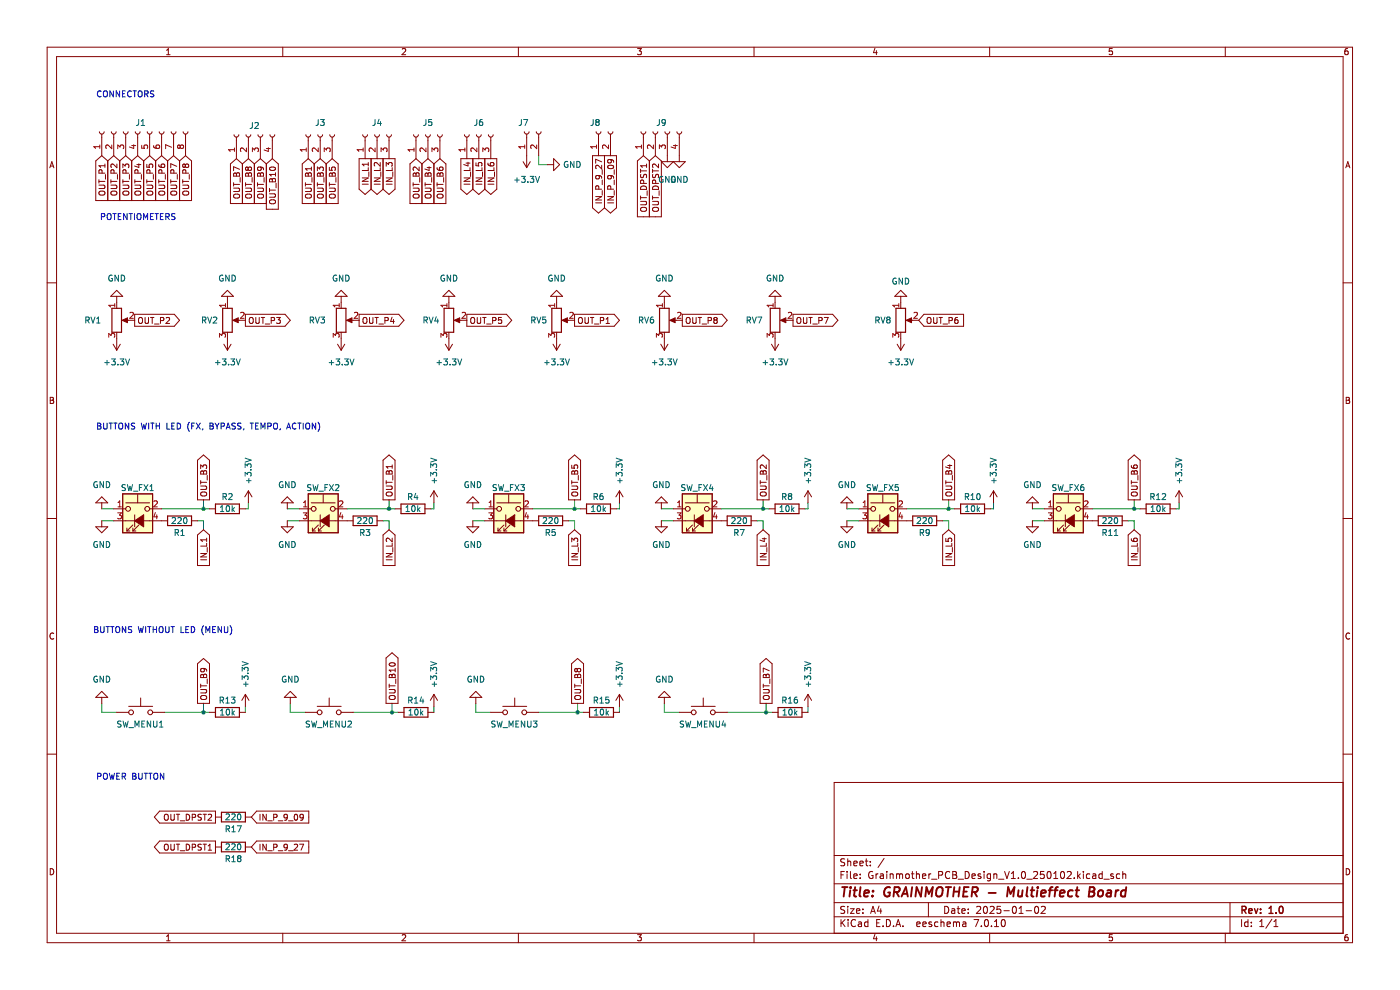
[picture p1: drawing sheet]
<svg xmlns="http://www.w3.org/2000/svg" width="297mm" height="210mm" viewBox="0 0 297 210" stroke-linecap="round" stroke-linejoin="round" font-family="sans-serif">
<g fill="none" stroke="#840000" stroke-width=".21">
<path d="M10 10h276.9v190h-276.9zM12 12h272.9v186h-272.9zM35.3 11.6h.8M35.3 10.7l.4-.4v1.3M60 10v2M85.3 10.4l.5-.1 .3 .4-.8 .9h.8M110 10v2M135.3 10.3h.8l-.5 .5 .4 .1v.6l-.2 .1-.5-.1M160 10v2M185.6 10.2l-.3 1h.8M185.9 10.7v.9M209.9 10v2"/>
<path d="M236 10.3h-.7v.6h.6l.1 .6-.2 .1-.5-.1M259.9 10v2M285.9 10.3l-.4 .1-.2 .2v.8l.2 .2 .5-.1-.1-.6-.4-.1-.2 .2M10.6 35.6l.4-1.3 .4 1.3M10.7 35.2h.6M285.5 35.6l.4-1.3 .5 1.3M285.6 35.2h.6M10 60h2M284.9 60h2M10.7 84.3h.4l.2 .2-.2 .4 .2 .1 .1 .3-.2 .3h-.5zM10.7 84.9h.4M285.6 84.3h.4l.3 .2-.3 .4 .3 .1v.3l-.2 .3h-.5z"/>
<path d="M285.6 84.9h.4M10 110h2M284.9 110h2M11.4 134.4a.58 .58 0 0 0-.8 .5 .58 .58 0 0 0 .8 .5M286.3 134.4a.58 .58 0 0 0-.8 .5 .58 .58 0 0 0 .8 .5M10 160h2M284.9 160h2M284.9 166h-107.9v32M10.7 184.3a.66 .66 0 0 1 .7 .6 .66 .66 0 0 1-.7 .7zM35.3 198.6l.4-.3v1.3M35.3 199.6h.8M60 198v2"/>
<path d="M85.3 198.4l.5-.1 .3 .3-.8 1h.8M110 198v2M135.3 198.3h.8l-.5 .5 .4 .1v.5l-.2 .2-.5-.2M160 198v2M177 194.5h107.9M177 191.5h107.9M177 187.5h107.9M177 181.5h107.9M178.4 185.6h.5M178.4 195.1v1.5M178.6 195.7l.7 .9M179.1 184.9h-.7v1.5"/>
<path d="M179.2 192.3h-.6l-.2 .1v.4l.7 .3 .1 .4-.3 .3-.6-.1M179.2 182.2h-.6l-.2 .1v.4l.7 .3 .1 .4-.3 .3-.6-.1M179.3 195.1l-.9 .8M179.7 184.9v.1M179.7 185.4v1M179.8 182.2v1.5M179.8 192.3v.1M179.8 192.8v1M179.8 182.8l.3-.1h.3l.1 1M179.9 195.1v.1M179.9 195.6v1M180.4 192.8h.8l-.8 1h.8"/>
<path d="M180.4 184.9v1.2l.2 .3M181.1 185.9l.7-.2v-.3h-.5l-.2 .2 .1 .7h.6M181.1 183.2l.7-.2v-.3h-.5l-.2 .2 .1 .7h.6M181.5 195.2a.71 .71 0 0 0-1 .5 .71 .71 0 0 0 .7 .9l.3-.2M181.7 193.3l.7-.2-.1-.3h-.4l-.2 .2 .1 .7h.5M182.1 195.6h.6l.1 1M182.4 183.2l.7-.2v-.3h-.5l-.2 .2 .1 .7h.6M182.5 186.2v.2M182.5 185.4v.2M182.8 195.9l-.5 .1-.2 .2 .2 .4 .5-.1M183.1 192.8v.2M183.1 193.6v.2"/>
<path d="M183.6 182.7h.5M183.8 182.2v1.2l.3 .3M184.1 195.6h-.4l-.3 .2 .2 .7h.5M184.1 195.1v1.5M184.6 183.5v.2M184.6 182.7v.2M184.7 193.8l.5-1.5 .5 1.5M184.8 193.3h.8M185.1 184.9a.7 .7 0 0 0-.8 .7 .7 .7 0 0 0 .8 .7l.1-.6h-.3M185.6 198.2l-.3 .9h.8M185.8 185.4v1M185.9 198.7v.9"/>
<path d="M186 195.8h.5M186.3 185.4l-.5 .2M186.5 192.2l-.4 1.1h1M186.7 195.1h-.7v1.5h.7M186.8 185.4h.5l.1 1M186.8 192.8v1M187.3 196.4v.2M187.4 185.7l-.5 .1-.2 .2 .2 .4 .5-.1M187.6 182.1l-1.3 1.9M188.1 195.1a.76 .76 0 0 1 .8 .7 .76 .76 0 0 1-.8 .8zM188.1 184.9v.1M188.1 185.4v1"/>
<path d="M188.8 185.5l.3-.1h.3l.1 1M188.8 185.4v1M189.6 196.4v.2M190.1 196.6l.5-1.5 .5 1.5M190.2 196.1h.7M190.2 185.5l.4-.1 .2 .2M190.2 185.4v1M190.8 185.6l.3-.2h.3l.1 1M190.8 185.6v.8M191.6 196.4v.2M192.2 185.5l.2-.1 .4 .1 .1 .6-.1 .2-.4 .1-.2-.2zM193.3 185.4h.6"/>
<path d="M193.6 184.9v1.2l.3 .3M194.4 185.5l.2-.1h.4l.1 1M194.4 184.9v1.5M194.5 196.1l.7-.2-.1-.3h-.4l-.2 .2 .1 .7h.5M195.7 185.9l.7-.2-.1-.3h-.4l-.2 .2 .1 .7h.5M195.8 196.1l.7-.2-.1-.3h-.4l-.2 .2v.7h.6M197 191.5v3M197.1 185.4v1M197.5 185.4l-.4 .2M197.6 186.5h1.2M197.6 195.6h-.3l-.2 .2v.2l.5 .1v.4h-.5M199 195.6h-.4l-.3 .2 .1 .7h.6"/>
<path d="M199.1 185.6h.7l.2-.2-.1-.4-.8-.1v1.5M199.6 195.7l.2-.1h.4l.1 1M199.6 195.1v1.5M200.4 192.3a.76 .76 0 0 1 .9 .7 .76 .76 0 0 1-.9 .8zM200.9 196.1l.7-.2v-.3h-.5l-.2 .2 .1 .7h.6M201.5 185a.71 .71 0 0 0-1 .5 .71 .71 0 0 0 .7 .9l.3-.2M201.9 192.8h.6l.1 1M202.1 185.6h.5M202.1 184.9h.5l.3 .2-.3 .5 .3 .1 .1 .4-.3 .3h-.6zM202.3 195.7l.4-.1 .2 .2M202.3 195.6v1M202.6 193.1l-.5 .1-.3 .2 .3 .4 .5-.1"/>
<path d="M202.9 195.8l.2-.2h.4l.1 1M202.9 195.8v.8M203.1 192.8h.5M203.3 192.3v1.2l.3 .3M203.3 186.5h1.1M204.1 193.3l.7-.2-.1-.3h-.4l-.2 .2v.7h.6M204.3 195.6h.5l.1 1M204.8 184.9a.76 .76 0 0 1 .8 .7 .76 .76 0 0 1-.8 .8zM204.9 195.9l-.5 .1-.2 .2 .2 .4 .5-.1M205.4 193.6v.2M205.4 192.8v.2M206.2 185.9l.7-.2-.1-.3h-.4l-.2 .2 .1 .7h.5"/>
<path d="M206.6 195.1h1l-.6 1.5M207.2 192.4l.6-.1 .2 .4-.9 1.1h.9M208 185.4h-.3l-.2 .2v.2l.5 .1v.4h-.5M208.2 196.4v.2M208.8 192.4l.2-.1a.8 .8 0 0 1 .5 .7 .8 .8 0 0 1-.5 .8l-.4-.6zM208.8 184.9v.1M208.8 185.4v1M209 195.2l.2-.1a.8 .8 0 0 1 .5 .7 .8 .8 0 0 1-.5 .8l-.4-.6zM209.9 198v2M210 192.4l.6-.1 .3 .4-.9 1.1h.9M210.1 185.4h-.4l-.3 .2 .1 .7h.6M210.1 185.4v1.2l-.3 .3-.3-.1"/>
<path d="M210.3 196.4v.2M210.8 185.5l.2-.1h.4l.1 1M210.8 185.4v1M211 196.6h.8M211 195.5l.4-.4v1.5M211.8 186.5h1.2M212.3 192.3h-.8v.7l.2-.2 .5 .1 .1 .2v.5l-.3 .2-.5-.2M212.5 195.2l.3-.1a.8 .8 0 0 1 .5 .7 .8 .8 0 0 1-.5 .8l-.4-.6zM213 193.2h1.1M213.1 184.9l.5 1.5 .5-1.5M214.5 186.4h.9M214.5 185.3l.5-.4v1.5"/>
<path d="M214.9 192.4l.2-.1a.8 .8 0 0 1 .5 .7 .8 .8 0 0 1-.5 .8l-.3-.6zM216 186.2v.2M216.2 193.8h.8M216.2 192.7l.4-.4v1.5M216.8 185l.2-.1a.8 .8 0 0 1 .6 .7 .8 .8 0 0 1-.6 .8l-.3-.6zM217.7 193.2h1.1M217.8 186.5h1.2M219.3 185l.5-.1 .3 .4-.9 1.1h.9M219.6 192.4l.2-.1a.8 .8 0 0 1 .6 .7 .8 .8 0 0 1-.6 .8l-.3-.6zM220.9 192.4l.6-.1 .3 .4-1 1.1h1M221.5 184.9h-.7l-.1 .7 .2-.2 .5 .1 .1 .2v.5l-.2 .2-.6-.2M222.3 185l.2-.1a.8 .8 0 0 1 .5 .7 .8 .8 0 0 1-.5 .8l-.4-.6z"/>
<path d="M223.5 185.3l.5-.4v1.5M223.5 186.4h.9M225.1 185l.2-.1a.8 .8 0 0 1 .6 .7 .8 .8 0 0 1-.6 .8l-.3-.6zM226.4 185l.6-.1 .3 .4-1 1.1h1M227.9 186.2v.2M228.6 184.9v1.5M228.8 185.8l.4 .6M229.2 185.4l-.6 .5M229.8 184.9v.1M229.8 185.4v1M231.2 185.4h-.4l-.3 .2 .1 .7h.6M231.8 185.4h.6l.1 1"/>
<path d="M232.5 185.7l-.5 .1-.2 .2 .2 .4 .5-.1M233.8 185.4h-.4l-.3 .2 .2 .7h.5M233.8 184.9v1.5M234.2 186.5h1.1M236 198.3h-.7v.6l.6-.1 .1 .6-.2 .2-.5-.2M236.2 185.4h-.4l-.2 .2 .1 .2 .5 .1v.4h-.6M237.5 185.4h-.4l-.3 .2 .2 .7h.5M238.2 185.5l.2-.1h.4v1M238.2 184.9v1.5M259.9 198v2M260.9 191.5v6.5M263.4 195.1v1.5"/>
<path d="M264.7 195.6h-.4l-.3 .2 .2 .7h.5M264.7 195.1v1.5M265.5 196.4v.2M265.5 195.6v.2M267.2 196.6h.9M267.2 195.5l.5-.4v1.5M269.8 195l-1.3 1.9M270.2 196.6h.9M270.2 195.5l.5-.4v1.5M285.6 184.3a.66 .66 0 0 1 .7 .6 .66 .66 0 0 1-.7 .7zM285.9 198.3h-.4l-.2 .3v.7l.2 .3 .5-.2-.1-.6h-.4l-.2 .2"/>
</g>
<path d="M263.5 193h.7l.1-.3v-.3l-.8-.2v1.5M263.8 193l.5 .7M264.9 193.2l.7-.1v-.3l-.5-.1-.2 .3 .1 .7h.6M266.1 192.7l.4 1 .3-1M267.4 193.6v.1M267.4 192.8v.2M269.2 193.7h.9M269.2 192.7l.4-.5v1.5M270.7 193.6v.1M271.5 192.4l.2-.2a.8 .8 0 0 1 .5 .8 .8 .8 0 0 1-.5 .7l-.4-.5z" fill="none" stroke="#840000" stroke-width=".3"/>
<g fill="none" stroke="#840000" stroke-width=".4">
<path d="M178.6 188.2h1.2M179.2 188.2l-.2 2M180.4 188.8l-.2 1.4M180.5 188.2l-.1 .2M181 188.8h.8M181.4 188.2l-.2 1.7 .1 .2 .3 .1M182.6 188.2l-.3 1.7 .3 .3M183.3 189.5l1-.2v-.4h-.8l-.2 1 .2 .3 .6-.1M185.1 190v.2M185.2 188.9v.2M188.8 188.3a1.02 1.02 0 0 0-1.2 .6 1.02 1.02 0 0 0 .5 1.3l.6-.2 .1-.7h-.4M189.7 189.2h.7l.3-.2a.51 .51 0 0 0-.1-.8h-.8l-.3 2"/>
<path d="M190.1 189.2l.6 1M191.3 190.2l.9-2 .4 2M191.5 189.6h1M193.5 188.2l-.2 2M195.6 188.2l-.3 2-.8-2-.3 2M196.3 190.2l.3-2 .4 1.4 .9-1.4-.3 2M198.8 188.5a.69 .69 0 0 1 1.1 0 1.47 1.47 0 0 1-.6 1.7l-.5-.1a1.5 1.5 0 0 1 0-1.6zM200.6 188.2h1.2M201.2 188.2l-.2 2M202.3 189.1h1.2M202.5 188.2l-.3 2M203.6 188.2l-.3 2"/>
<path d="M204.4 189.1h.7M205.5 188.2h-1l-.2 2h1M206.2 189.2h.8l.3-.2a.51 .51 0 0 0-.2-.8h-.7l-.3 2M206.7 189.2l.5 1M209.7 189.4h1.5M213.6 190.2l.3-2 .5 1.4 .8-1.4-.2 2M216.1 188.8l-.1 1.3 .5 .1 .3-.2M216.9 188.8l-.1 1.4M218 188.2l-.2 1.7 .2 .3M218.7 188.8h.7M219 188.2l-.2 1.7 .1 .2 .3 .1M220.1 188.8l-.2 1.4"/>
<path d="M220.2 188.2l-.1 .2M220.9 189.5l.9-.2v-.4h-.8l-.2 1 .3 .3 .5-.1M222.5 188.8h.7M223.3 188.2l-.4 .1-.1 .2-.2 1.7M223.6 188.8h.8M224.4 188.2l-.3 .1-.2 .2-.2 1.7M224.9 189.5l.9-.2v-.4h-.8l-.2 1 .3 .3 .5-.1M227.6 188.9a.66 .66 0 0 0-1 .3l-.1 .6 .2 .3h.7M228.2 188.8h.7M228.5 188.2l-.2 1.7 .1 .2 .4 .1M231.1 189.1h.7M231.2 188.2h.7l.2 .2 .1 .3-.4 .4 .2 .1a.58 .58 0 0 1-.3 1h-.7z"/>
<path d="M233.1 189l.1-.1a.5 .5 0 0 1 .8 .3v.6l-.3 .3a.5 .5 0 0 1-.8-.3zM234.9 188.9h.8l-.1 1.3M235.7 189.3l-.6 .1a.4 .4 0 0 0-.4 .4 .4 .4 0 0 0 .3 .4l.6-.1M236.7 188.8l-.1 1.4M237.3 188.8l-.4 .1-.2 .3M238.8 188.9a.66 .66 0 0 0-1 .3v.6l.1 .3h.8M238.9 188.2l-.2 2"/>
</g>
<path d="M223.5 104.8h6.3v8.2h-6.3z" fill-rule="evenodd" fill="#ffffc2"/>
<path d="M223.5 104.8h6.3v8.2h-6.3z" fill="none" stroke="#840000" stroke-width=".21"/>
<path d="M65.4 104.8h6.3v8.2h-6.3z" fill-rule="evenodd" fill="#ffffc2"/>
<path d="M65.4 104.8h6.3v8.2h-6.3z" fill="none" stroke="#840000" stroke-width=".21"/>
<path d="M26 104.8h6.4v8.2h-6.4z" fill-rule="evenodd" fill="#ffffc2"/>
<path d="M26 104.8h6.4v8.2h-6.4z" fill="none" stroke="#840000" stroke-width=".21"/>
<path d="M184.1 104.8h6.4v8.2h-6.4z" fill-rule="evenodd" fill="#ffffc2"/>
<path d="M184.1 104.8h6.4v8.2h-6.4z" fill="none" stroke="#840000" stroke-width=".21"/>
<path d="M144.7 104.8h6.4v8.2h-6.4z" fill-rule="evenodd" fill="#ffffc2"/>
<path d="M144.7 104.8h6.4v8.2h-6.4z" fill="none" stroke="#840000" stroke-width=".21"/>
<path d="M104.8 104.8h6.3v8.2h-6.3z" fill-rule="evenodd" fill="#ffffc2"/>
<g fill="none" stroke="#840000" stroke-width=".21">
<path d="M21 39.3h1l.3 .2-.1 .4-.2 .1h-1M21 38.5h1.3M21 38.1v.7M21.7 36.7l-.1-.6h-.5l-.1 .6h1.3M22.3 35.2h-1.3l.3 .3M22.3 34.8v.7M22.4 37v1M22.9 34.1v8.4M22.9 34.1l1.2-1.1 1.3 1.1M22.9 34.1l-1.3-1.1-1.3 1.1v8.4h20.3v-8.4l-1.2-1.1-1.3 1.1M23.5 39.3h1.1l.2 .2-.1 .4-.1 .1h-1.1M23.5 38.5h1.3"/>
<path d="M23.5 38.1v.7M24.2 36.7l-.1-.6h-.5l-.1 .6h1.3M24.8 34.8v.8l-.9-.8-.4 .2 .1 .5M24.9 37v1M25.4 34.1l1.3-1.1 1.2 1.1M25.4 34.1v8.4M26.1 35.6v-.8l.4 .4 .2-.3h.5l.1 .1-.1 .6M26.1 39.3h1l.2 .2v.4l-.2 .1h-1M26.1 38.5h1.2M26.1 38.1v.7M26.7 36.7v-.6h-.5l-.1 .6h1.2M27.5 37v1"/>
<path d="M27.9 34.1l1.3-1.1 1.3 1.1M27.9 34.1v8.4M28.6 39.3h1l.3 .2-.1 .4-.2 .1h-1M28.6 38.5h1.3M28.6 38.1v.7M29 34.9h.9M29.3 36.7l-.1-.6h-.5l-.1 .6h1.3M29.5 34.7v.8l-1-.3M30 37v1M30.5 34.1v8.4M30.5 34.1l1.2-1.1 1.3 1.1M31.1 34.9v.6h.6v-.6h.6l.1 .1-.1 .5"/>
<path d="M31.1 39.3h1.1l.2 .2v.4l-.2 .1h-1.1M31.1 38.5h1.3M31.1 38.1v.7M31.8 36.7l-.1-.6h-.4l-.2 .6h1.3M32.5 37v1M33 34.1v8.4M33 34.1l1.3-1.1 1.3 1.1M33.7 34.9v.4l.3 .2h.7l.3-.2-.2-.4h-.6v.4l.2 .2M33.7 39.3h1l.3 .2-.1 .4-.2 .1h-1M33.7 38.5h1.3M33.7 38.1v.7M34.3 36.7v-.6h-.5l-.1 .6h1.3"/>
<path d="M35.1 37v1M35.6 34.1v8.4M35.6 34.1l1.2-1.1 1.3 1.1M36.2 38.1v.7M36.2 39.3h1.1l.2 .2-.1 .4-.1 .1h-1.1M36.2 38.5h1.3M36.9 36.7l-.1-.6h-.5l-.1 .6h1.3M37.5 35.3l-1.3-.6v.9M37.6 37v1M38.1 34.1v8.4M38.8 38.1v.7M38.8 39.3h1l.2 .2v.4l-.2 .1h-1"/>
<path d="M38.8 38.5h1.2M39.3 35l-.2-.2-.3 .2v.4l.2 .1 .3-.2M39.3 35l.2-.2 .4 .1 .1 .1v.4l-.2 .1h-.4l-.1-.2M39.3 35v.3M39.4 36.7v-.6h-.5l-.1 .6h1.2M40.2 37v1M49.6 39.9h1l.2 .2v.4l-.2 .1h-1M49.6 39.1h1.2M49.6 38.8v.7M49.6 36.8l.3-.1 .3 .2 .1-.2 .3-.1 .2 .3v.5h-1.2zM50.2 36.9v.5M50.8 35.9l-1.2-.5v.8"/>
<path d="M50.9 37.7v.9M51.4 34.8l1.3-1.1 1.3 1.1M51.4 34.8v8.4M51.4 34.8l-1.2-1.1-1.3 1.1v8.4h7.6M52.1 39.9h1l.3 .2-.1 .4-.2 .1h-1M52.1 39.1h1.3M52.1 38.8v.7M52.2 36.8l.3-.1 .2 .2 .1-.2 .3-.1 .3 .3v.5h-1.3zM52.6 35.7l-.2-.3-.3 .3v.2l.2 .3 .3-.3M52.6 35.7l.3-.3 .3 .1 .2 .2-.1 .3-.2 .2-.3-.1-.2-.2M52.6 35.7v.2M52.7 36.9v.5"/>
<path d="M53.5 37.7v.9M54 34.8l1.2-1.1 1.3 1.1M54 34.8v8.4M54.6 39.9h1.1l.2 .2-.1 .4-.1 .1h-1.1M54.6 39.1h1.3M54.6 38.8v.7M54.7 36.8l.3-.1 .2 .2 .2-.2 .3-.1 .2 .3v.5h-1.3zM55.2 35.4l.2 .3v.3l-.6 .1-.2-.4 .3-.3 .7 .1 .2 .2 .1 .3M55.2 36.9v.5M56 37.7v.9M56.5 34.8l1.3-1.1 1.2 1.1v9.6h-2.5zM57.2 40v.7"/>
<path d="M57.2 35.6a.75 .75 0 0 1 1.2 .3 .72 .72 0 0 1-1.2-.2zM57.2 38l.3-.1 .3 .2 .1-.2 .3-.1 .2 .3v.5h-1.2zM57.8 38.1v.5M58.4 36.6v.8M58.4 37h-1.2l.3 .4M58.6 38.9v.9M64.8 39.9h1l.3 .2-.1 .4-.2 .1h-1M64.8 39.1h1.3M64.8 38.8v.7M64.9 36.8l.3-.1 .2 .2 .1-.2 .3-.1 .3 .3v.5h-1.3zM65.4 36.9v.5M66.1 35.8h-1.3l.4 .4"/>
<path d="M66.1 35.4v.8M66.2 37.7v.9M66.7 34.8l1.2-1.1 1.3 1.1M66.7 34.8v8.4M66.7 34.8l-1.3-1.1-1.3 1.1v8.4h7.6v-8.4l-1.2-1.1-1.3 1.1M67.3 39.9h1.1l.2 .2-.1 .4-.1 .1h-1.1M67.3 39.1h1.3M67.3 36.2v-.8l.5 .5 .1-.4h.6l.1 .2-.1 .5M67.3 38.8v.7M67.5 36.8l.2-.1 .2 .2 .3-.3 .3 .1 .1 .7h-1.3zM67.9 36.9v.5M68.7 37.7v.9"/>
<path d="M69.2 34.8v8.4M69.9 39.9h1l.2 .2v.4l-.2 .1h-1M69.9 39.1h1.2M69.9 35.5v.6l.6 .1-.1-.7h.6l.1 .2-.1 .5M69.9 38.8v.7M69.9 36.8l.3-.1 .3 .2 .1-.2 .3-.1 .2 .3v.5h-1.2zM70.5 36.9v.5M71.3 37.7v.9M76.9 39.1h1.2M76.9 37.7h1.2l-1.2 .8h1.2M78.1 35.6v.6h-1.2M78.1 34.5v.7"/>
<path d="M78.1 34.8h-1.2l.3 .4M78.2 36.5v.9M78.7 33.7v6.4M79.4 39.1h1.3M79.4 37.7h1.3l-1.3 .8h1.3M80.7 35.6v.6h-1.3M80.7 34.5v.8l-.9-.8-.4 .2 .1 .5M80.8 36.5v.9M81.3 33.7v6.4M81.9 35.3v-.8l.5 .4 .1-.4h.6l.1 .2-.1 .6M81.9 39.1h1.3M81.9 37.7h1.3l-1.3 .8h1.3"/>
<path d="M83.2 35.6v.6h-1.3M83.3 36.5v.9M87.6 38.8v.7M87.6 39.9h1.1l.2 .2v.4l-.2 .1h-1.1M87.6 39.1h1.3M87.7 36.8l.3-.1 .2 .2 .2-.2 .3-.1 .2 .3v.5h-1.3zM88.2 36.9v.5M88.9 35.4v.8l-.9-.8-.4 .3 .2 .5M89 37.7v.9M89.5 34.8v8.4M89.5 34.8l1.3-1.1 1.3 1.1M89.5 34.8l-1.3-1.1-1.2 1.1v8.4h7.6v-8.4l-1.3-1.1-1.2 1.1"/>
<path d="M90.2 39.9h1l.3 .2-.1 .4-.2 .1h-1M90.2 39.1h1.3M90.2 38.8v.7M90.2 36.8l.3-.1 .3 .2 .1-.2 .3-.1 .3 .3v.5h-1.3zM90.6 35.5h.9M90.8 36.9v.5M91 35.4v.8l-.9-.3M91.6 37.7v.9M92.1 34.8v8.4M92.7 35.5l.1 .4 .2 .2 .8 .1 .2-.3-.1-.4h-.6l-.1 .4 .2 .3M92.7 39.9h1.1l.2 .2-.1 .4-.1 .1h-1.1M92.7 39.1h1.3"/>
<path d="M92.7 38.8v.7M92.8 36.8l.3-.1 .2 .2 .1-.2 .4-.1 .2 .3v.5h-1.3zM93.3 36.9v.5M94.1 37.7v.9M98.4 39.1h1.3M98.4 37.7h1.3l-1.3 .8h1.3M98.9 34.6h.8M99.3 34.4v.8l-.9-.3M99.7 35.6v.6h-1.3M99.8 36.5v.9M100.3 33.7v6.4M101 39.1h1.2"/>
<path d="M101 37.7h1.2l-1.2 .8h1.2M101 34.5v.6l.6 .1-.1-.6 .6-.1 .1 .2-.1 .5M102.2 35.6v.6h-1.2M102.4 36.5v.9M102.8 33.7v6.4M103.5 39.1h1.3M103.5 37.7h1.3l-1.3 .8h1.3M103.5 34.6l.1 .4 .2 .1 .7 .1 .3-.2-.1-.5-.6 .1-.1 .4 .2 .2M104.8 35.6v.6h-1.3M104.9 36.5v.9M125.7 33h5.1v11.1l-1.3 1.1-1.3-1.1-1.2 1.1-1.3-1.1zM126.9 37.2l.3 .3-.1 .3-.6 .1-.1-.4 .2-.3 .7 .1 .3 .2v.3"/>
<path d="M127.6 34.3l-1.2-.5v.8M127.6 35.1v.7l-.9-.7-.3 .2 .1 .5M127.8 36v1M127.8 38.2v1M128.2 33v11.1M129 35.2a.75 .75 0 0 1 1.2 .3 .72 .72 0 0 1-1.3-.1zM129.5 33.8l.2 .3-.1 .3-.6 .1-.1-.4 .3-.3 .7 .1 .2 .2 .1 .3M129.5 37.2l.2 .3-.1 .3-.6 .1-.1-.4 .3-.3 .7 .1 .2 .2 .1 .3M130.3 36v1M130.3 38.2v1M135.2 34.1l1.3-1.1 1.3 1.1 1.2-1.1 1.3 1.1v11.9h-5.1zM135.9 36.2h1.3"/>
<path d="M135.9 35.9v.7M136 39.7a.68 .68 0 0 1 .7-.2 .68 .68 0 0 1 .5 .7h-1.3zM136 37v.6h.4l.2-.5 .3-.1 .3 .2-.1 .5M136.6 38.9l-.1-.6-.5-.1-.1 .7h1.3M137.2 34.8v.7M137.2 35.2h-1.3l.4 .3M137.8 34.1v11.9M138.4 35.9v.7M138.4 36.2h1.3M138.5 37l.1 .6h.3l.3-.5 .3-.1 .2 .2-.1 .5M138.6 39.6a.66 .66 0 0 1 .8-.1 .66 .66 0 0 1 .3 .7h-1.3zM139.1 38.9l-.1-.6-.4-.1-.2 .7h1.3"/>
<path d="M139.7 34.8v.8l-.9-.8-.4 .2 .2 .5M21 40.7l.8-.2a.42 .42 0 0 1 .5 .5 .42 .42 0 0 1-.5 .4h-.4a.42 .42 0 0 1-.4-.2 .42 .42 0 0 1 0-.5zM23.6 40.7l.8-.2a.42 .42 0 0 1 .4 .5 .42 .42 0 0 1-.4 .4h-.5a.42 .42 0 0 1-.3-.2 .42 .42 0 0 1 0-.5zM26.1 40.7l.8-.2a.42 .42 0 0 1 .5 .5 .42 .42 0 0 1-.5 .4h-.4a.42 .42 0 0 1-.4-.2 .42 .42 0 0 1 0-.5zM28.7 40.7l.8-.2a.42 .42 0 0 1 .4 .5 .42 .42 0 0 1-.4 .4h-.5a.42 .42 0 0 1-.4-.2 .42 .42 0 0 1 .1-.5zM31.2 40.7l.8-.2a.42 .42 0 0 1 .4 .5 .42 .42 0 0 1-.4 .4h-.4a.42 .42 0 0 1-.4-.2 .42 .42 0 0 1 0-.5zM33.7 40.7l.8-.2a.42 .42 0 0 1 .5 .5 .42 .42 0 0 1-.5 .4h-.4a.42 .42 0 0 1-.4-.2 .42 .42 0 0 1 0-.5zM36.3 40.7l.8-.2a.42 .42 0 0 1 .4 .5 .42 .42 0 0 1-.4 .4h-.5a.42 .42 0 0 1-.3-.2 .42 .42 0 0 1 0-.5zM38.8 40.7l.8-.2a.42 .42 0 0 1 .4 .5 .42 .42 0 0 1-.4 .4h-.4a.42 .42 0 0 1-.4-.2 .42 .42 0 0 1 0-.5zM49.6 41.4l.8-.2a.42 .42 0 0 1 .4 .4 .42 .42 0 0 1-.4 .4h-.4a.42 .42 0 0 1-.4-.2 .42 .42 0 0 1 0-.4zM52.2 41.4l.7-.2a.42 .42 0 0 1 .5 .4 .42 .42 0 0 1-.5 .4h-.4a.42 .42 0 0 1-.4-.2 .42 .42 0 0 1 .1-.4zM54.7 41.4l.8-.2a.42 .42 0 0 1 .4 .4 .42 .42 0 0 1-.4 .4h-.4a.42 .42 0 0 1-.4-.2 .42 .42 0 0 1 0-.4z"/>
<path d="M57.2 41.1h1l.2 .3v.3l-.2 .1h-1M57.2 40.3h1.2M57.2 42.6l.8-.2a.42 .42 0 0 1 .5 .4 .42 .42 0 0 1-.5 .4h-.4a.42 .42 0 0 1-.4-.2 .42 .42 0 0 1 0-.4zM64.9 41.4l.7-.2a.42 .42 0 0 1 .5 .4 .42 .42 0 0 1-.5 .4h-.4a.42 .42 0 0 1-.4-.2 .42 .42 0 0 1 .1-.4zM67.4 41.4l.8-.2a.42 .42 0 0 1 .4 .4 .42 .42 0 0 1-.4 .4h-.4a.42 .42 0 0 1-.4-.2 .42 .42 0 0 1 0-.4zM69.9 41.4l.8-.2a.42 .42 0 0 1 .5 .4 .42 .42 0 0 1-.5 .4h-.4a.42 .42 0 0 1-.4-.2 .42 .42 0 0 1 0-.4zM78.7 40.1l1.3 1.1 1.3-1.1M78.7 40.1l-1.2 1.1-1.3-1.1v-6.4h7.6v6.4l-1.3 1.1-1.2-1.1M87.7 41.4l.8-.2a.42 .42 0 0 1 .4 .4 .42 .42 0 0 1-.4 .4h-.4a.42 .42 0 0 1-.4-.2 .42 .42 0 0 1 0-.4zM90.2 41.4l.8-.2a.42 .42 0 0 1 .5 .4 .42 .42 0 0 1-.5 .4h-.4a.42 .42 0 0 1-.4-.2 .42 .42 0 0 1 0-.4zM92.8 41.4l.8-.2a.42 .42 0 0 1 .4 .4 .42 .42 0 0 1-.4 .4h-.5a.42 .42 0 0 1-.3-.2 .42 .42 0 0 1 0-.4zM100.3 40.1l1.3 1.1 1.2-1.1"/>
<path d="M100.3 40.1l-1.3 1.1-1.2-1.1v-6.4h7.6v6.4l-1.3 1.1-1.3-1.1M126.4 43h1.2M126.4 41.7h1.2l-1.2 .7h1.2M127 40.1v-.6h-.5l-.1 .6h1.2M127.8 40.4v1M128.9 43h1.3M128.9 41.7h1.3l-1.3 .7h1.3M129.6 40.1l-.1-.6h-.5l-.1 .6h1.3M130.3 40.4v1M135.9 42.7h1l.3 .3-.1 .3-.2 .1h-1M135.9 41.9h1.3M135.9 41.6v.7"/>
<path d="M136 44.2l.7-.2a.42 .42 0 0 1 .5 .4 .42 .42 0 0 1-.5 .4h-.4a.42 .42 0 0 1-.4-.2 .42 .42 0 0 1 .1-.4zM137.3 40.5v.9M138.4 41.6v.7M138.4 42.7h1.1l.2 .3-.1 .3-.1 .1h-1.1M138.4 41.9h1.3M138.5 44.2l.8-.2a.42 .42 0 0 1 .4 .4 .42 .42 0 0 1-.4 .4h-.4a.42 .42 0 0 1-.4-.2 .42 .42 0 0 1 0-.4zM139.8 40.5v.9M28.6 66.7h8.4l1.1 1.2-1.1 1.3h-8.4zM29.4 67.5l.3-.2a.43 .43 0 0 1 .5 .5v.4a.42 .42 0 0 1-.4 .4 .42 .42 0 0 1-.4-.4zM30.8 67.3v1.1l.2 .2 .4-.1 .1-.1v-1.1M31.9 67.3h.8M32.3 67.3v1.3"/>
<path d="M32.8 68.7h.9M34 68l.6-.1 .1-.4-.7-.2v1.3M35.3 67.5l.4-.2 .3 .4-.8 .9h.8M52.1 66.7h8.4l1.1 1.2-1.1 1.3h-8.4zM52.9 67.5l.3-.2a.43 .43 0 0 1 .5 .5v.4a.42 .42 0 0 1-.4 .4 .42 .42 0 0 1-.4-.4zM54.3 67.3v1.1l.2 .2 .4-.1 .1-.1v-1.1M55.4 67.3h.7M55.8 67.3v1.3M56.3 68.7h.9M57.5 68l.6-.1 .1-.4-.7-.2v1.3M58.7 67.3h.8l-.5 .5 .4 .1v.6l-.2 .1-.5-.1M76.2 66.7h8.4l1.1 1.2-1.1 1.3h-8.4z"/>
<path d="M77.1 67.5l.2-.2a.43 .43 0 0 1 .5 .5v.4a.42 .42 0 0 1-.4 .4 .42 .42 0 0 1-.4-.4zM78.4 67.3v1.1l.2 .2 .4-.1 .1-.1v-1.1M79.5 67.3h.8M79.9 67.3v1.3M80.4 68.7h1M81.7 68l.6-.1v-.4l-.6-.2v1.3M83.2 67.3l-.3 .9h.8M83.5 67.8v.8M99 66.7h8.4l1.2 1.2-1.2 1.3h-8.4zM99.9 67.5l.3-.2a.43 .43 0 0 1 .5 .5v.4a.42 .42 0 0 1-.4 .4 .42 .42 0 0 1-.4-.4zM101.2 67.3v1.1l.3 .2 .3-.1 .2-.1v-1.1M102.4 67.3h.7"/>
<path d="M102.8 67.3v1.3M103.2 68.7h1M104.5 68l.6-.1 .1-.4-.7-.2v1.3M106.4 67.3h-.6l-.1 .6h.6l.1 .6-.2 .1-.5-.1M121.9 66.7h8.4l1.1 1.2-1.1 1.3h-8.4zM122.8 67.5l.2-.2a.43 .43 0 0 1 .6 .5v.4a.42 .42 0 0 1-.5 .4 .42 .42 0 0 1-.4-.4zM124.1 67.3v1.1l.2 .2 .4-.1 .1-.1v-1.1M125.2 67.3h.8M125.6 67.3v1.3M126.1 68.7h1M127.4 68l.6-.1v-.4l-.6-.2v1.3M128.6 68.6h.7"/>
<path d="M128.6 67.7l.3-.4v1.3M144.7 66.7h8.5l1.1 1.2-1.1 1.3h-8.5zM145.6 67.5l.3-.2a.43 .43 0 0 1 .5 .5v.4a.42 .42 0 0 1-.4 .4 .42 .42 0 0 1-.4-.4zM147 67.3v1.1l.2 .2 .4-.1 .1-.1v-1.1M148.1 67.3h.7M148.5 67.3v1.3M148.9 68.7h1M150.2 68l.6-.1 .1-.4-.7-.2v1.3M151.7 67.9l-.3-.3 .3-.3h.2l.3 .3-.3 .3M151.7 67.9l-.3 .2 .1 .4 .2 .1 .3-.1 .2-.1v-.3l-.3-.2M151.7 67.9h.2M168.2 66.7h8.4l1.2 1.2-1.2 1.3h-8.4z"/>
<path d="M169.1 67.5l.3-.2a.43 .43 0 0 1 .5 .5v.4a.42 .42 0 0 1-.4 .4 .42 .42 0 0 1-.4-.4zM170.4 67.3v1.1l.3 .2 .3-.1 .2-.1v-1.1M171.6 67.3h.7M172 67.3v1.3M172.4 68.7h1M173.7 68l.6-.1 .1-.4-.7-.2v1.3M174.9 67.3h.8l-.5 1.3M196 66.7h8.4v2.5h-8.4l-1.1-1.3zM196.7 67.5l.3-.2a.43 .43 0 0 1 .5 .5v.4a.42 .42 0 0 1-.4 .4 .42 .42 0 0 1-.4-.4zM198.1 67.3v1.1l.2 .2 .4-.1 .1-.1v-1.1M199.2 67.3h.7M199.6 67.3v1.3"/>
<path d="M200.1 68.7h.9M201.3 68l.6-.1 .1-.4-.7-.2v1.3M203.1 67.3l-.3 .1-.2 .2-.1 .8 .3 .2 .4-.1-.1-.6-.3-.1-.3 .3M41.9 97.6l1.3-1.1 1.2 1.1v8.4h-2.5zM42.6 99.4v-.8l.5 .4 .1-.3h.5l.1 .2-.1 .5M81.3 97.6l1.2-1.1 1.3 1.1v8.4h-2.5zM83.2 98.6v.7M83.2 99h-1.3l.4 .3M120.6 97.6l1.3-1.1 1.3 1.1v8.4h-2.6zM121.3 98.7v.6h.6l-.1-.6h.6l.2 .2-.2 .4M160.6 97.6l1.3-1.1 1.3 1.1v8.4h-2.6zM162.6 98.6v.8l-1-.8-.3 .3 .1 .4"/>
<path d="M200 97.6l1.2-1.1 1.3 1.1v8.4h-2.5zM201.1 98.7h.8M201.5 98.6v.7l-.9-.3M239.3 97.6l1.3-1.1 1.3 1.1v8.4h-2.6zM240 98.7l.1 .4 .2 .2h.7l.3-.2-.1-.4h-.7v.4l.2 .2M20.3 111.7h2.6l-1.3 1.3zM21.6 110.5v1.2M34.3 110.5h1.3M40.6 110.5h1.3M41.9 113.5l1.3-1.1 1.2 1.1v6.5h-2.5zM42.6 118.7h1.2M42.6 117.4h1.2l-1.2 .7h1.2"/>
<path d="M42.6 103.1h1l.2 .2v.4l-.2 .1h-1M42.6 101.9v.8M42.6 102.3h1.2M42.6 100l.3-.1 .3 .2 .1-.2 .3-.1 .2 .3v.5h-1.2zM42.6 104.5l.8-.1a.42 .42 0 0 1 .5 .4 .42 .42 0 0 1-.5 .4h-.4a.42 .42 0 0 1-.4-.2 .42 .42 0 0 1 0-.5zM43.2 100.1v.5M43.8 115.2v.6h-1.2M43.8 114.1v.8M43.8 114.5h-1.2l.3 .4M44 100.9v.9M44 116.1v1M59.7 111.7h2.5l-1.3 1.3z"/>
<path d="M60.9 110.5v1.2M73.6 110.5h1.3M80 110.5h1.3M81.3 113.5l1.2-1.1 1.3 1.1v6.5h-2.5zM81.9 118.7h1.3M81.9 117.4h1.3l-1.3 .7h1.3M81.9 103.1h1.1l.2 .2-.1 .4-.1 .1h-1.1M81.9 101.9v.8M81.9 102.3h1.3M82 100l.3-.1 .2 .2 .2-.2 .3-.1 .2 .3v.5h-1.3zM82 104.5l.8-.1a.42 .42 0 0 1 .4 .4 .42 .42 0 0 1-.4 .4h-.4a.42 .42 0 0 1-.4-.2 .42 .42 0 0 1 0-.5zM82.5 100.1v.5"/>
<path d="M83.2 114.1v.8l-.9-.8-.4 .3 .2 .5M83.2 115.2v.6h-1.3M83.3 100.9v.9M83.3 116.1v1M104.8 104.8h6.3v8.2h-6.3zM120.6 113.5l1.3-1.1 1.3 1.1v6.5h-2.6zM121.3 118.7h1.3M121.3 117.4h1.3l-1.3 .7h1.3M121.3 114.9v-.8l.5 .5 .1-.4h.5l.2 .2-.2 .5M121.3 103.1h1l.3 .2-.1 .4-.2 .1h-1M121.3 102.3h1.3M121.3 101.9v.8"/>
<path d="M121.4 104.5l.7-.1a.42 .42 0 0 1 .5 .4 .42 .42 0 0 1-.5 .4h-.4a.42 .42 0 0 1-.4-.2 .42 .42 0 0 1 .1-.5zM121.4 100l.3-.1 .2 .2 .1-.2 .3-.1 .3 .3v.5h-1.3zM121.9 100.1v.5M122.6 115.2v.6h-1.3M122.7 100.9v.9M122.7 116.1v1M160.6 113.5l1.3-1.1 1.3 1.1v6.5h-2.6zM161.3 118.7h1.3M161.3 117.4h1.3l-1.3 .7h1.3M161.3 103.1h1l.3 .2-.1 .4-.2 .1h-1M161.3 102.3h1.3M161.3 101.9v.8"/>
<path d="M161.3 104.5l.8-.1a.42 .42 0 0 1 .5 .4 .42 .42 0 0 1-.5 .4h-.4a.42 .42 0 0 1-.4-.2 .42 .42 0 0 1 0-.5zM161.3 100l.3-.1 .3 .2 .1-.2 .3-.1 .3 .3v.5h-1.3zM161.7 114.3h.9M161.9 100.1v.5M162.1 114.1v.8l-.9-.3M162.6 115.2v.6h-1.3M162.7 100.9v.9M162.7 116.1v1M200 113.5l1.2-1.1 1.3 1.1v6.5h-2.5zM200.6 118.7h1.3M200.6 117.4h1.3l-1.3 .7h1.3M200.6 114.2v.6l.7 .1-.1-.6 .6-.1 .1 .2-.1 .5"/>
<path d="M200.6 103.1h1.1l.2 .2v.4l-.2 .1h-1.1M200.6 102.3h1.3M200.6 101.9v.8M200.7 104.5l.8-.1a.42 .42 0 0 1 .4 .4 .42 .42 0 0 1-.4 .4h-.4a.42 .42 0 0 1-.4-.2 .42 .42 0 0 1 0-.5zM200.7 100l.3-.1 .3 .2 .1-.2 .3-.1 .2 .3v.5h-1.3zM201.3 100.1v.5M201.9 115.2v.6h-1.3M202 100.9v.9M202 116.1v1M202.5 107.9h1.3M208.9 107.9h1.2M210.8 104.1l-.8 1.3"/>
<path d="M210.8 104.1v2.6M210.8 104.1l.7 1.3M219 106.7v1.2M219 105.4l1.3 1.3h-2.5zM224.1 110.5h5.1M224.4 112v.6M224.4 112.6h.6M225.6 111.4l-1.2 1.2M225.6 112.6h.7M225.6 112v.6M226 109.2v2.5M226.9 111.4l-1.3 1.2"/>
<path d="M239.3 113.5l1.3-1.1 1.3 1.1v6.5h-2.6zM240 118.7h1.3M240 117.4h1.3l-1.3 .7h1.3M240 114.3l.1 .3 .2 .2 .7 .1 .3-.3-.1-.4-.7 .1v.3l.2 .3M240 101.9v.8M240 103.1h1l.3 .2-.1 .4-.2 .1h-1M240 102.3h1.3M240.1 100l.3-.1 .2 .2 .1-.2 .3-.1 .3 .3v.5h-1.3zM240.1 104.5l.8-.1a.42 .42 0 0 1 .4 .4 .42 .42 0 0 1-.4 .4h-.5a.42 .42 0 0 1-.4-.2 .42 .42 0 0 1 .1-.5zM240.6 100.1v.5M241.3 115.2v.6h-1.3M241.4 100.9v.9"/>
<path d="M241.4 116.1v1M241.9 107.9h1.2M248.2 107.9h1.3M250.1 104.1l-.7 1.3M250.1 104.1v2.6M250.1 104.1l.8 1.3M81.9 139.6l1.3-1.1 1.2 1.1v9.6h-2.5zM21.6 146.7l1.3 1.2h-2.6zM21.6 147.9v1.3M24.8 151.1h2.5M27.3 149.8h5.1M29.8 148.1v1.7"/>
<path d="M32.4 151.1h2.5M41.9 140.8l1.3-1.1 1.2 1.1v8.4h-2.5zM42.6 146.3h1l.2 .2v.4l-.2 .1h-1M42.6 145.5h1.2M42.6 145.1v.7M42.6 147.7l.8-.2a.42 .42 0 0 1 .5 .5 .42 .42 0 0 1-.5 .4h-.4a.42 .42 0 0 1-.4-.2 .42 .42 0 0 1 0-.5zM42.6 143.2l.3-.1 .3 .2 .1-.2 .3-.1 .2 .2v.5h-1.2zM43.1 141.8l.3 .2-.1 .4-.6 .1-.1-.5 .2-.2 .7 .1 .3 .1v.4M43.2 143.3v.4M44 144v1M44.4 151.1h1.3M50.8 151.1h1.3"/>
<path d="M52.1 147.3v2.5M52.1 147.3l-.8 1.3M52.1 147.3l.7 1.3M61.6 147.9v1.3M61.6 146.7l1.3 1.2h-2.6zM64.8 151.1h2.5M67.3 149.8h5.1M69.8 148.1v1.7M72.4 151.1h2.5M82.6 145.1v.7M82.6 146.3h1l.2 .2v.4l-.2 .1h-1M82.6 145.5h1.2"/>
<path d="M82.6 140.8a.75 .75 0 0 1 1.2 .2 .72 .72 0 0 1-1.2-.1zM82.6 143.2l.3-.1 .3 .2 .1-.2 .3-.1 .2 .2v.5h-1.2zM82.6 147.7l.8-.2a.42 .42 0 0 1 .5 .5 .42 .42 0 0 1-.5 .4h-.4a.42 .42 0 0 1-.4-.2 .42 .42 0 0 1 0-.5zM83.2 143.3v.4M83.8 141.8v.7M83.8 142.2h-1.2l.3 .3M84 144v1M84.4 151.1h1.3M90.8 151.1h1.3M121.3 140.8l1.2-1.1 1.3 1.1v8.4h-2.5zM121.9 146.3h1.1l.2 .2-.1 .4-.1 .1h-1.1M121.9 145.5h1.3"/>
<path d="M121.9 145.1v.7M122 147.7l.8-.2a.42 .42 0 0 1 .4 .5 .42 .42 0 0 1-.4 .4h-.5a.42 .42 0 0 1-.3-.2 .42 .42 0 0 1 0-.5zM122 143.2l.3-.1 .2 .2 .2-.2 .3-.1 .2 .2v.5h-1.3zM122.5 142l-.3-.2-.3 .2 .1 .4 .2 .1 .3-.2M122.5 142l.2-.2h.3l.2 .2-.1 .4-.1 .1h-.4l-.1-.2M122.5 142v.3M122.5 143.3v.4M123.3 144v1M161.3 140.8l1.2-1.1 1.3 1.1v8.4h-2.5zM161.9 146.3h1l.3 .2-.1 .4-.2 .1h-1M161.9 145.5h1.3M161.9 145.1v.7"/>
<path d="M162 147.7l.8-.2a.42 .42 0 0 1 .4 .5 .42 .42 0 0 1-.4 .4h-.5a.42 .42 0 0 1-.3-.2 .42 .42 0 0 1 0-.5zM162 143.1h.3l.2 .2 .3-.3 .3 .1 .1 .6h-1.3zM162.5 143.3v.4M163.2 142.3l-1.3-.6v.9M163.3 144v1M33.9 172.1h11.8v2.5h-11.8l-1.2-1.3zM33.9 178.4h11.8v2.5h-11.8l-1.2-1.2zM34.9 172.9l.3-.2a.43 .43 0 0 1 .5 .4v.5a.42 .42 0 0 1-.4 .4 .42 .42 0 0 1-.4-.4zM34.9 179.3l.3-.2a.43 .43 0 0 1 .5 .4v.4a.42 .42 0 0 1-.4 .5 .42 .42 0 0 1-.4-.5zM36.2 172.7v1.1l.3 .2 .4-.1 .1-.1v-1.1M36.2 179.1v1l.3 .2h.4l.1-.2v-1M37.4 172.7h.7"/>
<path d="M37.4 179.1h.7M37.8 172.7v1.3M37.8 179.1v1.2M38.2 174.1h1M39.5 172.7a.64 .64 0 0 1 .7 .7 .64 .64 0 0 1-.7 .6zM39.5 179.1a.64 .64 0 0 1 .7 .6 .64 .64 0 0 1-.7 .6zM40.8 173.4l.6-.1v-.5l-.6-.1v1.3M40.8 179.7h.6v-.5l-.6-.1v1.2M42.7 172.8h-.6v.4l.5 .2 .1 .4-.2 .2-.5-.1M42.7 179.1l-.6 .1v.4l.5 .2 .1 .3-.2 .2h-.5M43.1 172.7h.7M43.1 179.1h.7"/>
<path d="M43.4 172.7v1.3M43.4 179.1v1.2M44.2 172.8l.5-.1 .2 .4-.8 .9h.8M44.2 179.4l.3-.3v1.2M45.7 179.7h1.3M45.7 173.3h1.3M52.1 179.7h1.2M52.1 173.3h1.2M54.4 172.1h11.1v2.5h-11.1l-1.1-1.3zM54.4 178.4h11.1v2.5h-11.1l-1.1-1.2zM55.2 172.7v1.3M55.2 179.1v1.2"/>
<path d="M56.5 172.7v1.3l-.7-1.3v1.3M56.5 179.1v1.2l-.7-1.2v1.2M56.8 174.1h1M58.1 173.4l.6-.1v-.5l-.6-.1v1.3M58.1 179.7h.6v-.5l-.6-.1v1.2M59 174.1h1M61 173.3l-.3 .2-.3-.1-.1-.6 .4-.1 .3 .3-.1 .7-.2 .2-.3 .1M61 179.6l-.3 .3-.3-.1-.1-.6 .4-.1 .3 .2-.1 .7-.2 .3h-.3M61.2 174.1h1M62.4 179.2l.5-.1 .2 .3-.7 .9h.7M62.5 172.8l.2-.1a.68 .68 0 0 1 .5 .7 .68 .68 0 0 1-.5 .6l-.3-.5zM63.6 179.1h.8l-.5 1.2"/>
<path d="M64.3 173.3l-.2 .2-.4-.1v-.6l.4-.1 .2 .3v.7l-.2 .2-.4 .1M38.2 180.5h1M44.2 180.3h.7M56.8 180.5h1M59 180.5h1M61.2 180.5h1"/>
<circle cx="27.8" cy="151.1" r=".51"/>
<circle cx="31.9" cy="151.1" r=".51"/>
<circle cx="67.8" cy="151.1" r=".51"/>
<circle cx="71.9" cy="151.1" r=".51"/>
</g>
<g fill="none" stroke="#009600" stroke-width=".21">
<path d="M114.3 33v1.9h1.9M21.6 107.9h2.5M21.6 110.5h2.5M34.3 107.9h10.1M41.9 110.5h1.3v1.9M43.2 106v1.9M52.7 106.7v1.2h-.6M60.9 107.9h2.6M60.9 110.5h2.6M73.6 107.9h10.2M81.3 110.5h1.2v1.9M82.5 106v1.9"/>
<path d="M92.1 106.7v1.2h-.7M100.3 107.9h2.5M100.3 110.5h2.5M113 107.9h10.2M120.6 110.5h1.3v1.9M121.9 106v1.9M131.4 106.7v1.2h-.6M140.3 107.9h2.5M140.3 110.5h2.5M153 107.9h10.2M160.6 110.5h1.3v1.9M161.9 106v1.9"/>
<path d="M171.4 106.7v1.2h-.6M179.7 107.9h2.5M179.7 110.5h2.5M192.4 107.9h10.1M200 110.5h1.2v1.9M201.2 106v1.9M210.8 106.7v1.2h-.7M219 107.9h2.6M219 110.5h2.6M231.7 107.9h10.2M239.3 110.5h1.3v1.9M240.6 106v1.9"/>
<path d="M250.1 106.7v1.2h-.6M21.6 149.2v1.9h3.2M34.9 151.1h9.5M43.2 149.2v1.9M52.1 149.8v1.3M61.6 149.2v1.9h3.2M74.9 151.1h9.5M83.2 149.2v1.9M92.1 149.8v1.3M100.9 149.2v1.9h3.2M114.3 151.1h9.5M122.5 149.2v1.9"/>
<path d="M131.4 149.8v1.3M140.9 149.2v1.9h3.2M154.3 151.1h9.5M162.5 149.2v1.9M171.4 149.8v1.3"/>
</g>
<g fill="none" stroke="#0000c2" stroke-width=".21">
<path d="M21.4 19.4a.56 .56 0 0 0-.7 .5 .56 .56 0 0 0 .7 .5M22 19.5l.2-.2a.43 .43 0 0 1 .6 .4v.4a.42 .42 0 0 1-.4 .5 .42 .42 0 0 1-.5-.5zM24 19.3v1.2l-.7-1.2v1.2M25.4 19.3v1.2l-.8-1.2v1.2M26 19.9h.4M26.6 19.3h-.6v1.2h.6M27.9 19.4a.56 .56 0 0 0-.8 .5 .56 .56 0 0 0 .8 .5M28.2 19.3h.7M28.6 19.3v1.2M29.4 19.5l.2-.2a.43 .43 0 0 1 .6 .4v.4a.42 .42 0 0 1-.5 .5 .42 .42 0 0 1-.4-.5zM30.7 19.9h.6l.1-.5-.7-.1v1.2M31 19.9l.4 .6"/>
<path d="M32.6 19.3l-.6 .1v.4l.5 .2 .1 .3-.2 .2h-.5M21.5 46l.6-.1 .1-.5-.7-.1v1.3M22.8 45.5l.2-.2a.43 .43 0 0 1 .6 .4v.5a.42 .42 0 0 1-.5 .4 .42 .42 0 0 1-.4-.4zM23.9 45.3h.8M24.3 45.3v1.3M25.1 45.9h.4M25.7 45.3h-.6v1.3h.6M27 45.3v1.3l-.8-1.3v1.3M27.4 45.3h.7M27.7 45.3v1.3M28.5 45.3v1.3M29.1 45.5l.3-.2a.43 .43 0 0 1 .5 .4v.5a.42 .42 0 0 1-.4 .4 .42 .42 0 0 1-.4-.4z"/>
<path d="M30.5 46.6v-1.3l.4 .9 .4-.9v1.3M31.9 45.9h.4M32.5 45.3h-.6v1.3h.6M32.9 45.3h.7M33.2 45.3v1.3M34 45.9h.5M34.6 45.3h-.6v1.3h.6M35.2 46l.6-.1v-.5l-.6-.1v1.3M35.5 46l.4 .6M37.1 45.4h-.6v.4l.5 .2 .1 .3-.2 .3-.5-.1M20.7 89.7h.4l.3 .3-.3 .4 .3 .1v.3l-.2 .2h-.5zM20.7 90.4h.4"/>
<path d="M22 89.7v1.1l.2 .2h.4l.1-.2v-1.1M23.1 89.7h.8M23.5 89.7v1.3M24.1 89.7h.7M24.5 89.7v1.3M25.3 89.9l.2-.2a.43 .43 0 0 1 .5 .5v.4a.42 .42 0 0 1-.4 .4 .42 .42 0 0 1-.4-.4zM27.3 89.7v1.3l-.7-1.3v1.3M28.6 89.8l-.7 .1v.3l.6 .3 .1 .3-.3 .2h-.4M30 89.7l.3 1.3 .2-.9 .3 .9 .3-1.3M31.5 89.7v1.3M32 89.7h.7M32.3 89.7v1.3"/>
<path d="M33.1 90.4h.7M33.1 89.7v1.3M33.8 89.7v1.3M35.4 89.7v1.3h.6M36.4 90.4h.5M37 89.7h-.6v1.3h.6M37.6 89.7a.64 .64 0 0 1 .7 .7 .64 .64 0 0 1-.7 .6zM40.2 89.6a1.46 1.46 0 0 0 0 1.9M40.7 90.4h.4M41.3 89.7h-.6v1.3M41.6 89.7l.9 1.3M42.5 89.7l-.9 1.3"/>
<path d="M43 91l-.1 .2M44.5 89.7h.5l.2 .3-.2 .4 .2 .1 .1 .3-.3 .2h-.5zM44.5 90.4h.5M45.6 89.7l.5 .7M46.1 90.4v.6M46.5 89.7l-.4 .7M46.9 90.4h.6l.1-.5-.7-.2v1.3M48 91l.4-1.3 .4 1.3M48.1 90.7h.6M49.9 89.8l-.6 .1v.3l.5 .3 .1 .3-.2 .2h-.5M51.1 89.8l-.6 .1v.3l.5 .3 .1 .3-.2 .2h-.5M51.7 91l-.1 .2"/>
<path d="M53.1 89.7h.7M53.4 89.7v1.3M54.2 90.4h.4M54.8 89.7h-.6v1.3h.6M55.4 91v-1.3l.4 1 .4-1v1.3M56.8 90.4h.6l.1-.5-.7-.2v1.3M58.1 89.9l.2-.2a.43 .43 0 0 1 .6 .5v.4a.42 .42 0 0 1-.5 .4 .42 .42 0 0 1-.4-.4zM59.5 91l-.1 .2M60.8 91l.4-1.3 .5 1.3M60.9 90.7h.6M62.8 89.9a.56 .56 0 0 0-.8 .5 .56 .56 0 0 0 .8 .5M63.2 89.7h.7"/>
<path d="M63.5 89.7v1.3M64.3 89.7v1.3M64.9 89.9l.3-.2a.43 .43 0 0 1 .5 .5v.4a.42 .42 0 0 1-.4 .4 .42 .42 0 0 1-.4-.4zM67 89.7v1.3l-.8-1.3v1.3M67.5 89.6a1.46 1.46 0 0 1 0 1.9M20.1 132.9h.4l.2 .3-.2 .3 .2 .1 .1 .3-.2 .3h-.5zM20.1 133.5h.4M21.4 132.9v1l.2 .3 .4-.1 .1-.2v-1M22.5 132.9h.7M22.9 132.9v1.3M23.5 132.9h.7M23.8 132.9v1.3"/>
<path d="M24.6 133.1l.3-.2a.43 .43 0 0 1 .5 .4v.5a.42 .42 0 0 1-.4 .4 .42 .42 0 0 1-.4-.4zM26.7 132.9v1.3l-.8-1.3v1.3M27.9 133h-.6v.4l.5 .2 .1 .3-.2 .3-.5-.1M29.3 132.9l.3 1.3 .3-.9 .2 .9 .3-1.3M30.9 132.9v1.3M31.3 132.9h.8M31.7 132.9v1.3M32.5 133.5h.7M32.5 132.9v1.3M33.2 132.9v1.3M33.8 133.1l.3-.2a.43 .43 0 0 1 .5 .4v.5a.42 .42 0 0 1-.4 .4 .42 .42 0 0 1-.5-.4zM35.1 132.9v1l.3 .3 .3-.1 .2-.2v-1"/>
<path d="M36.3 132.9h.7M36.7 132.9v1.3M38.4 132.9v1.3h.6M39.4 133.5h.5M40 132.9h-.6v1.3h.6M40.6 132.9a.64 .64 0 0 1 .7 .6 .64 .64 0 0 1-.7 .7zM43.2 132.7a1.46 1.46 0 0 0 0 2M43.7 134.2v-1.3l.4 .9 .4-.9v1.3M45.1 133.5h.4M45.7 132.9h-.6v1.3h.6M47 132.9v1.3l-.7-1.3v1.3M47.6 132.9v1l.2 .3 .4-.1 .1-.2v-1"/>
<path d="M48.8 132.7a1.46 1.46 0 0 1 0 2M20.7 164.7l.6-.1 .1-.5-.7-.1v1.3M22 164.2l.2-.2a.43 .43 0 0 1 .6 .4v.5a.42 .42 0 0 1-.4 .4 .42 .42 0 0 1-.5-.4zM23.2 164l.3 1.3 .2-.9 .3 .9 .3-1.3M24.8 164.6h.4M25.4 164h-.6v1.3h.6M25.9 164.7l.6-.1 .1-.5-.7-.1v1.3M26.2 164.7l.4 .6M28.2 164h.4l.2 .3-.2 .3 .2 .1 .1 .3-.3 .3h-.4zM28.2 164.6h.4M29.4 164v1l.3 .3 .3-.1 .2-.2v-1M30.6 164h.7"/>
<path d="M30.9 164v1.3M31.5 164h.8M31.9 164v1.3M32.7 164.2l.2-.2a.43 .43 0 0 1 .6 .4v.5a.42 .42 0 0 1-.4 .4 .42 .42 0 0 1-.5-.4zM34.7 164v1.3l-.7-1.3v1.3"/>
</g>
<path d="M35.6 109.5h5v2h-5zM74.9 109.5h5.1v2h-5.1zM203.8 106.9h5.1v2.1h-5.1zM243.1 106.9h5.1v2.1h-5.1zM45.7 150.1h5.1v2h-5.1zM85.7 150.1h5.1v2h-5.1zM47 172.3h5.1v2h-5.1zM47 178.7h5.1v2h-5.1z" fill="none" stroke="#840000" stroke-width=".25"/>
<g fill="none" stroke="#006464" stroke-width=".21">
<path d="M210.1 99.2v-.8l.5 .4 .1-.3h.5l.1 .1-.1 .6M210.1 97.2l1.2 .4-1.2 .4M211.2 99.7h.1M249.4 99.2v-.8l.5 .4 .1-.3h.6l.1 .1-.1 .6M249.4 97.2l1.3 .4-1.3 .4M250.6 99.7h.1M20.6 114.9a.58 .58 0 0 0-.7 .6 .58 .58 0 0 0 .8 .5v-.4h-.3M21.9 114.9v1.2l-.7-1.2v1.2M22.6 114.9a.64 .64 0 0 1 .7 .6 .64 .64 0 0 1-.7 .6zM36.5 109.9l.5-.1 .2 .3-.7 1h.7M37.2 113l.6-.1v-.5l-.6-.1v1.3M37.5 113l.4 .6"/>
<path d="M37.7 109.9l.5-.1 .3 .3-.8 1h.8M38.4 113.6h.7M38.4 112.7l.3-.4v1.3M39.1 109.9l.1-.1a.68 .68 0 0 1 .5 .6 .68 .68 0 0 1-.5 .7l-.3-.5zM60 114.9a.58 .58 0 0 0-.8 .6 .58 .58 0 0 0 .8 .5v-.4h-.2M61.3 114.9v1.2l-.7-1.2v1.2M61.9 114.9a.64 .64 0 0 1 .7 .6 .64 .64 0 0 1-.7 .6zM75.9 109.9l.5-.1 .2 .3-.8 1h.8M76.5 113l.6-.1 .1-.5-.7-.1v1.3M76.8 113l.4 .6M77.1 109.9l.5-.1 .2 .3-.8 1h.8M77.7 112.3h.7l-.4 .5 .4 .1v.6l-.2 .1-.5-.1"/>
<path d="M78.4 109.9l.2-.1a.68 .68 0 0 1 .4 .6 .68 .68 0 0 1-.4 .7l-.3-.5zM204.8 105.4l.6-.1v-.5l-.6-.1v1.3M204.8 108.5h.8M204.8 107.6l.4-.4v1.3M205.1 105.4l.4 .6M206 106h.7M206 105.1l.4-.4v1.3M206.2 107.4l.2-.2a.68 .68 0 0 1 .4 .7 .68 .68 0 0 1-.4 .6l-.3-.5zM207.3 107.2v1.3M207.3 104.8l.2-.1a.68 .68 0 0 1 .4 .6 .68 .68 0 0 1-.4 .7l-.3-.5zM207.4 108l.4 .5M207.8 107.7l-.5 .5"/>
<path d="M210.1 101v-.8l.5 .4 .1-.3h.5l.1 .1-.1 .6M210.4 102h.9M210.9 101.5v.9M218.1 102.2a.58 .58 0 0 0-.8 .6 .58 .58 0 0 0 .8 .5v-.4h-.2M219.4 102.2v1.2l-.7-1.2v1.2M220 102.2a.64 .64 0 0 1 .7 .6 .64 .64 0 0 1-.7 .6zM244.1 105.4l.6-.1 .1-.5-.7-.1v1.3M244.2 108.5h.7M244.2 107.6l.4-.4v1.3M244.4 105.4l.5 .6M245.4 106h.7M245.4 105.1l.3-.4v1.3"/>
<path d="M245.5 107.4l.2-.2a.68 .68 0 0 1 .5 .7 .68 .68 0 0 1-.5 .6l-.3-.5zM246.6 104.8l.4-.1 .3 .4-.8 .9h.8M246.7 107.2v1.3M246.8 108l.4 .5M247.2 107.7l-.5 .5M249.4 101v-.8l.5 .4 .1-.3h.6l.1 .1-.1 .6M249.7 102h1M250.2 101.5v.9M20.6 143.5a.58 .58 0 0 0-.7 .6 .58 .58 0 0 0 .8 .5v-.4h-.3M21.9 143.4v1.3l-.7-1.3v1.3M22.6 143.4a.64 .64 0 0 1 .7 .7 .64 .64 0 0 1-.7 .6zM25.7 153l-.7 .1v.3l.6 .3 .1 .3-.3 .2h-.4"/>
<path d="M26.1 153l.3 1.2 .2-.9 .3 .9 .3-1.2M27.4 154.3h.9M28.6 154.2v-1.2l.5 .9 .4-.9v1.2M30.1 153.6h.4M30.7 153h-.6v1.2h.6M32 153v1.2l-.8-1.2v1.2M32.6 153v1l.2 .2h.4l.1-.2v-1M33.8 154.2h.8M33.8 153.3l.4-.3v1.2M46.7 148.5h.6l.1-.5-.7-.1v1.2M46.8 151.7h.7M46.8 150.8l.3-.4v1.3"/>
<path d="M47 148.5l.4 .6M47.9 149.1h.7M47.9 148.2l.4-.3v1.2M48.1 150.5l.2-.1a.68 .68 0 0 1 .4 .6 .68 .68 0 0 1-.4 .7l-.3-.5zM49.1 147.9h.8l-.5 .5 .4 .1v.5l-.2 .1-.5-.1M49.2 150.4v1.3M49.4 151.2l.3 .5M49.7 150.8l-.5 .5M51.4 142.3v-.7l.5 .4 .1-.4h.5l.1 .2-.1 .5M51.4 144.2v-.8l.5 .4 .1-.4h.5l.1 .2-.1 .6M51.4 140.4l1.2 .4-1.2 .4M51.7 145.1h.9"/>
<path d="M52.2 144.6v1M52.5 142.8h.1M60.6 143.5a.58 .58 0 0 0-.7 .6 .58 .58 0 0 0 .8 .5v-.4h-.3M61.9 143.4v1.3l-.7-1.3v1.3M62.5 143.4a.64 .64 0 0 1 .8 .7 .64 .64 0 0 1-.8 .6zM65.7 153l-.7 .1v.3l.6 .3 .1 .3-.3 .2h-.5M66.1 153l.3 1.2 .2-.9 .3 .9 .3-1.2M67.4 154.3h.9M68.6 154.2v-1.2l.5 .9 .4-.9v1.2M70.1 153.6h.4M70.7 153h-.6v1.2h.6M72 153v1.2l-.8-1.2v1.2"/>
<path d="M72.6 153v1l.2 .2h.4l.1-.2v-1M73.8 153.1l.5-.1 .3 .3-.8 .9h.8M86.7 148.5h.6l.1-.5-.7-.1v1.2M86.8 151.7h.7M86.8 150.8l.3-.4v1.3M87 148.5l.4 .6M87.9 149.1h.7M87.9 148.2l.4-.3v1.2M88.1 150.5l.2-.1a.68 .68 0 0 1 .4 .6 .68 .68 0 0 1-.4 .7l-.3-.5zM89.2 150.4v1.3M89.4 151.2l.3 .5M89.4 147.8l-.3 .9h.8"/>
<path d="M89.7 148.3v.8M89.7 150.8l-.5 .5M47.9 172.8l.5-.2 .3 .4-.8 .9h.8M47.9 179.1l.5-.1 .3 .3-.8 1h.8M48 175.8h.6v-.5l-.6-.1v1.2M48.3 175.8l.4 .6M49.2 179.1l.4-.1 .3 .3-.8 1h.8M49.2 172.8l.4-.2 .3 .4-.8 .9h.8M49.2 175.5l.3-.3v1.2M49.2 176.4h.7M50.3 175.2h.9l-.6 1.2M50.5 172.8l.2-.2a.68 .68 0 0 1 .4 .7 .68 .68 0 0 1-.4 .6l-.3-.5z"/>
<path d="M50.5 179h.2a.68 .68 0 0 1 .4 .6 .68 .68 0 0 1-.4 .7 .84 .84 0 0 1-.2-1.3zM48 182.2l.6-.1v-.5l-.6-.1v1.3M48.3 182.2l.4 .6M49.2 182.8h.7M49.2 181.9l.3-.4v1.3M50.6 182.1l-.2-.3 .2-.3h.3l.2 .3-.2 .3M50.6 182.1l-.2 .2 .1 .4 .1 .1 .4-.1 .1-.2v-.2l-.2-.2M50.6 182.1h.3"/>
</g>
<path d="M226 110.5l1.9-1.3v2.5z" fill="#840000"/>
<g fill="none" stroke="#840000" stroke-width=".21">
<path d="M190.3 73l.8 1.3M191.1 71.7v2.6M191.8 73l-.7 1.3M192.6 67.9h1M217.8 111.7h2.5l-1.3 1.3zM219 110.5v1.2M221.6 107.9h2.5M221.6 110.5h2.5M223.5 104.8h6.3v8.2h-6.3zM224.1 106.7h5.1M226 110.5l1.9-1.3v2.5zM226.6 104.9v1.8"/>
<path d="M229.2 107.9h2.5M229.2 110.5h2.5"/>
<circle cx="224.6" cy="107.9" r=".51"/>
<circle cx="228.7" cy="107.9" r=".51"/>
</g>
<path d="M222.4 108.8h.8l-.4 .5 .3 .1v.5l-.1 .2-.6-.2M222.5 107.5h.7M222.5 106.6l.3-.4v1.3M230.1 106.4l.5-.2 .2 .4-.8 .9h.8M230.4 108.7l-.3 .9h.8M230.7 109.2v.9" fill="none" stroke="#a90000" stroke-width=".21"/>
<g fill="none" stroke="#006464" stroke-width=".21">
<path d="M188.5 76.9h1M189 76.4v1M190 76.1h.8l-.4 .5 .3 .1v.6l-.2 .1-.5-.1M191.3 77.3v.1M191.8 76.1h.8l-.4 .5 .3 .1v.6l-.1 .1-.6-.1M193 76.1l.4 1.3 .4-1.3M218.1 114.9a.58 .58 0 0 0-.8 .6 .58 .58 0 0 0 .8 .5v-.4h-.2M219.4 114.9v1.2l-.7-1.2v1.2M220 114.9a.64 .64 0 0 1 .7 .6 .64 .64 0 0 1-.7 .6zM224 102.9h-.6v.4l.5 .2 .1 .3-.2 .3-.5-.1M224.5 102.8l.3 1.3 .2-.9 .2 .9 .4-1.3M225.7 104.2h1"/>
<path d="M227 103.4h.4M227.6 102.8h-.6v1.3M228 102.8l.8 1.3M228.8 102.8l-.8 1.3M229.8 102.8l-.3 .1-.2 .2-.1 .7 .3 .3 .4-.2-.1-.6h-.3l-.3 .2"/>
</g>
<path d="M192.2 67.9l1.2-.5v1z" fill="#840000"/>
<path d="M164.4 62.9v1.2M164.4 61.6l1.3 1.3h-2.5zM165.9 67.9h1.1M191.1 64.1v1.3M191.1 70.5v1.2M192.2 67.9l1.2-.5v1zM193.6 67.9h1.3" fill="none" stroke="#840000" stroke-width=".21"/>
<path d="M190.1 65.4h2v5.1h-2z" fill="none" stroke="#840000" stroke-width=".25"/>
<path d="M189.4 71.5v-.7l.5 .4 .1-.4h.5l.2 .2-.2 .5M190.7 64.4v.7M190.7 64.8h-1.3l.4 .3M193.9 66.4l.5-.1 .2 .3-.8 .9h.8" fill="none" stroke="#a90000" stroke-width=".21"/>
<path d="M163.5 58.4a.58 .58 0 0 0-.8 .6 .58 .58 0 0 0 .8 .5v-.4h-.2M164.8 58.4v1.2l-.7-1.2v1.2M165.4 58.4a.64 .64 0 0 1 .7 .6 .64 .64 0 0 1-.7 .6zM185.8 67.9h.6l.1-.5-.7-.2v1.3M186.1 67.9l.4 .6M186.9 67.2l.4 1.3 .4-1.3M188.3 67.8l-.2-.2 .2-.4h.3l.2 .3-.2 .3M188.3 67.8l-.2 .2 .1 .4 .1 .1h.4l.1-.2v-.3l-.2-.2M188.3 67.8h.3" fill="none" stroke="#006464" stroke-width=".21"/>
<path d="M165.6 67.9l1.1-.5v1z" fill="#840000"/>
<path d="M119.6 67.9h1M163.7 73l.7 1.3M164.4 64.1v1.3M164.4 70.5v3.8M165.2 73l-.8 1.3M165.6 67.9l1.1-.5v1zM167 67.9h1.2M191.1 62.9v1.2M191.1 61.6l1.3 1.3h-2.6zM231.7 110.5h1.3M238.1 110.5h1.2" fill="none" stroke="#840000" stroke-width=".21"/>
<path d="M163.4 65.4h2v5.1h-2zM233 109.5h5.1v2h-5.1z" fill="none" stroke="#840000" stroke-width=".25"/>
<path d="M162.7 71.5v-.7l.5 .4 .1-.4h.6l.1 .2-.1 .5M164 64.4v.7M164 64.8h-1.3l.4 .3M167.2 66.4l.5-.1 .3 .3-.8 .9h.8" fill="none" stroke="#a90000" stroke-width=".21"/>
<g fill="none" stroke="#006464" stroke-width=".21">
<path d="M190.1 59.1a.58 .58 0 0 0-.7 .5 .58 .58 0 0 0 .8 .5v-.4h-.3M191.5 59v1.3l-.8-1.3v1.3M192.1 59a.64 .64 0 0 1 .7 .6 .64 .64 0 0 1-.7 .7zM158.5 67.9h.6l.1-.5-.7-.2v1.3M158.8 67.9l.4 .6M159.6 67.2l.4 1.3 .4-1.3M160.7 67.2h.9l-.6 1.3M161.9 76.9h1M162.4 76.4v1M163.3 76.1h.8l-.4 .5 .4 .1v.6l-.2 .1-.6-.1M164.7 77.3v.1M165.2 76.1h.7l-.4 .5 .4 .1v.6l-.2 .1-.5-.1"/>
<path d="M166.3 76.1l.4 1.3 .4-1.3M234 109.9l.4-.1 .3 .3-.8 1h.8M234 113l.6-.1v-.5l-.6-.1v1.3M234.3 113l.4 .6M235.2 109.9l.4-.1 .3 .3-.8 1h.8M235.2 113.6h.7M235.2 112.7l.4-.4v1.3M236.4 113.6h.7M236.4 112.7l.4-.4v1.3M236.5 109.9l.2-.1a.68 .68 0 0 1 .4 .6 .68 .68 0 0 1-.4 .7l-.3-.5z"/>
</g>
<path d="M119.2 67.9l1.2-.5v1z" fill="#840000"/>
<g fill="none" stroke="#840000" stroke-width=".21">
<path d="M117.3 73l.8 1.3M118.1 62.9v2.5M118.1 70.5v3.8M118.1 61.6l1.3 1.3h-2.6zM118.8 73l-.7 1.3M119.2 67.9l1.2-.5v1zM120.6 67.9h1.3M140.2 73l.7 1.3M140.9 62.9v1.2M140.9 71.7v2.6M140.9 61.6l1.3 1.3h-2.5zM141.7 73l-.8 1.3"/>
<path d="M142.5 67.9h1"/>
</g>
<path d="M117.1 65.4h2v5.1h-2z" fill="none" stroke="#840000" stroke-width=".25"/>
<path d="M116.4 71.5v-.7l.5 .4 .1-.4h.5l.2 .2-.2 .5M117.7 64.4v.7M117.7 64.8h-1.3l.4 .3M120.9 66.4l.5-.1 .2 .3-.8 .9h.8" fill="none" stroke="#a90000" stroke-width=".21"/>
<g fill="none" stroke="#006464" stroke-width=".21">
<path d="M117.1 58.4a.58 .58 0 0 0-.7 .6 .58 .58 0 0 0 .8 .5v-.4h-.3M118.4 58.4v1.2l-.7-1.2v1.2M119 58.4a.64 .64 0 0 1 .8 .6 .64 .64 0 0 1-.8 .6zM140 58.4a.58 .58 0 0 0-.8 .6 .58 .58 0 0 0 .8 .5v-.4h-.2M141.3 58.4v1.2l-.7-1.2v1.2M141.9 58.4a.64 .64 0 0 1 .7 .6 .64 .64 0 0 1-.7 .6zM112.8 67.9h.6l.1-.5-.7-.2v1.3M113.1 67.9l.4 .6M113.9 67.2l.4 1.3 .4-1.3M115.5 76.9h1M115.8 67.2h-.6l-.1 .7 .6-.1 .1 .6-.2 .1-.5-.1M116 76.4v1"/>
<path d="M117 76.1h.8l-.4 .5 .3 .1v.6l-.2 .1-.5-.1M118.3 77.3v.1M118.8 76.1h.8l-.4 .5 .3 .1v.6l-.1 .1-.6-.1M120 76.1l.4 1.3 .4-1.3M138.4 76.9h1M138.9 76.4v1M139.8 76.1h.8l-.4 .5 .4 .1v.6l-.2 .1-.6-.1M141.2 77.3v.1M141.7 76.1h.7l-.4 .5 .4 .1v.6l-.2 .1-.5-.1M142.8 76.1l.4 1.3 .5-1.3"/>
</g>
<path d="M142.1 67.9l1.1-.5v1z" fill="#840000"/>
<g fill="none" stroke="#840000" stroke-width=".21">
<path d="M87.7 28.6a.51 .51 0 0 0 .5 .5 .51 .51 0 0 0 .6-.5M88.2 29.1v4.6M90.3 28.6a.51 .51 0 0 0 .5 .5 .51 .51 0 0 0 .5-.5M90.8 29.1v4.6M92.8 28.6a.51 .51 0 0 0 .5 .5 .51 .51 0 0 0 .5-.5M93.3 29.1v4.6M98.5 28.6a.51 .51 0 0 0 .5 .5 .51 .51 0 0 0 .5-.5M99 29.1v4.6M101.1 28.6a.51 .51 0 0 0 .5 .5 .51 .51 0 0 0 .5-.5M101.6 29.1v4.6M103.6 28.6a.51 .51 0 0 0 .5 .5 .51 .51 0 0 0 .5-.5M104.1 29.1v4.6"/>
<path d="M111 34.3l.7 1.3M111.2 27.9a.51 .51 0 0 0 .5 .6 .51 .51 0 0 0 .5-.6M111.7 28.5v7.1M112.5 34.3l-.8 1.3M113.8 27.9a.51 .51 0 0 0 .5 .6 .51 .51 0 0 0 .5-.6M114.3 28.5v4.5M116.2 34.9h1.2M117.4 33.7l1.3 1.2-1.3 1.3zM126.5 27.9a.51 .51 0 0 0 .5 .6 .51 .51 0 0 0 .5-.6M127 28.5v4.5M129 27.9a.51 .51 0 0 0 .5 .6 .51 .51 0 0 0 .5-.6M129.5 28.5v4.5"/>
<path d="M136 27.9a.51 .51 0 0 0 .5 .6 .51 .51 0 0 0 .5-.6M136.5 28.5v4.5M138.5 27.9a.51 .51 0 0 0 .5 .6 .51 .51 0 0 0 .5-.6M139 28.5v4.5M140.3 34.3h5.1l-1.3 1.3-1.3-1.3-1.2 1.3zM141.1 27.9a.51 .51 0 0 0 .5 .6 .51 .51 0 0 0 .5-.6M141.6 28.5v5.8M143.6 27.9a.51 .51 0 0 0 .5 .6 .51 .51 0 0 0 .5-.6M144.1 28.5v5.8M94.5 73l.7 1.3M95.2 71.7v2.6M96 73l-.8 1.3"/>
<path d="M96.8 67.9h1M140.9 64.1v1.3M140.9 70.5v1.2M142.1 67.9l1.1-.5v1zM143.5 67.9h1.2"/>
</g>
<path d="M139.9 65.4h2.1v5.1h-2.1z" fill="none" stroke="#840000" stroke-width=".25"/>
<g fill="none" stroke="#a90000" stroke-width=".21">
<path d="M87.8 31.4v.7M87.8 31.8h-1.2l.3 .3M90.4 31.4v.8l-.9-.8-.4 .2 .1 .5M91.6 32.2v-.8l.5 .4 .1-.3h.6l.1 .1-.1 .6M98.6 31.8h-1.3l.4 .3M98.6 31.4v.7M101.2 31.4v.8l-.9-.8-.4 .2 .1 .5M102.4 32.2v-.8l.5 .4 .1-.3h.6l.1 .1-.1 .6M111.3 31.1h-1.3l.4 .4M111.3 30.8v.7M113.9 30.8v.7l-1-.7-.3 .2 .1 .5M126.6 31.1h-1.3l.3 .4"/>
<path d="M126.6 30.8v.7M129.1 30.8v.7l-.9-.7-.4 .2 .1 .5M136.1 30.8v.7M136.1 31.1h-1.3l.4 .4M138.6 30.8v.7l-.9-.7-.4 .2 .2 .5M139.9 31.5v-.7l.5 .4 .1-.4h.5l.2 .2-.2 .5M142.8 30.9h.9M143.3 30.7v.8l-.9-.3M139.2 71.5v-.7l.5 .4 .2-.4h.5l.1 .2-.1 .5M140.5 64.4v.7M140.5 64.8h-1.3l.4 .3M143.7 66.4l.5-.1 .3 .3-.8 .9h.8"/>
</g>
<g fill="none" stroke="#006464" stroke-width=".21">
<path d="M90.4 25.3l-.1 1.1-.4 .2M91.6 25.3h-.6l-.1 .7 .6-.1 .1 .6-.2 .1-.5-.1M101.2 25.3l-.1 1.1-.4 .2M102.3 25.3l-.4 .1-.1 .3-.1 .7 .2 .2 .5-.1-.1-.6-.4-.1-.2 .3M109.2 38.2h1M109.7 37.7v1M110.6 25.3l-.1 1.1-.4 .2M110.6 37.4h.8l-.4 .5 .4 .1v.6l-.2 .1-.6-.1M111.1 25.3h.8l-.5 1.3M112 38.6v.1M112.5 37.4h.7l-.4 .5 .4 .1v.6l-.2 .1-.5-.1M113.6 37.4l.4 1.3 .5-1.3"/>
<path d="M120.4 34.3a.58 .58 0 0 0-.7 .6 .58 .58 0 0 0 .8 .5v-.4h-.3M121.8 34.2v1.3l-.8-1.3v1.3M122.4 34.2a.64 .64 0 0 1 .7 .7 .64 .64 0 0 1-.7 .6zM125.8 25.3v1.1l-.4 .2M126.6 25.9l-.2 .2v.4l.2 .1h.4l.1-.2v-.3l-.2-.2M126.6 25.9l-.2-.2 .2-.4h.3l.2 .3-.2 .3M126.6 25.9h.3M139.9 25.3l-.1 1.1-.4 .2M140.6 37.5a.58 .58 0 0 0-.7 .6 .58 .58 0 0 0 .8 .5v-.5h-.3M141.1 25.9l-.2 .2h-.4v-.6l.4-.2 .2 .3v.7l-.2 .3h-.4M141.9 37.4v1.3l-.7-1.3v1.3M142.5 37.6a.36 .36 0 0 1 .4-.2 .36 .36 0 0 1 .3 .3 .49 .49 0 0 1 0 .7 .49 .49 0 0 1-.7 0z"/>
<path d="M143.1 37.5l-.6-.1v1.3l.7-.1v-.5h-.2M144.5 37.4v1.3l-.8-1.3v1.3M145.1 37.4a.64 .64 0 0 1 .7 .6 .64 .64 0 0 1-.7 .7zM92.7 76.9h1M93.2 76.4v1M94.1 76.1h.8l-.4 .5 .4 .1v.6l-.2 .1-.6-.1M95.5 77.3v.1M96 76.1h.7l-.4 .5 .4 .1v.6l-.2 .1-.5-.1M97.1 76.1l.4 1.3 .4-1.3M135.7 67.9h.6v-.5l-.6-.2v1.3M136 67.9l.4 .6M136.7 67.2l.5 1.3 .4-1.3"/>
<path d="M138.6 67.2l-.4 .1-.2 .3v.7l.2 .2 .4-.1v-.6l-.4-.1-.2 .3"/>
</g>
<path d="M96.4 67.9l1.1-.5v1z" fill="#840000"/>
<g fill="none" stroke="#840000" stroke-width=".21">
<path d="M95.2 62.9v2.5M95.2 70.5v1.2M95.2 61.6l1.3 1.3h-2.5zM96.4 67.9l1.1-.5v1zM97.8 67.9h1.2M66 110.5h5.1M66.3 112v.6M66.3 112.6h.6M67.5 111.4l-1.2 1.2M67.5 112.6h.7M67.5 112v.6M67.9 109.2v2.5"/>
<path d="M68.8 111.4l-1.3 1.2"/>
</g>
<path d="M94.2 65.4h2v5.1h-2z" fill="none" stroke="#840000" stroke-width=".25"/>
<path d="M93.5 71.5v-.7l.5 .4 .1-.4h.6l.1 .2-.1 .5M94.8 64.4v.7M94.8 64.8h-1.3l.4 .3M98 66.4l.5-.1 .3 .3-.8 .9h.8" fill="none" stroke="#a90000" stroke-width=".21"/>
<path d="M94.3 58.4a.58 .58 0 0 0-.8 .6 .58 .58 0 0 0 .8 .5v-.4h-.2M95.6 58.4v1.2l-.7-1.2v1.2M96.2 58.4a.64 .64 0 0 1 .7 .6 .64 .64 0 0 1-.7 .6zM89.9 67.9h.7v-.5l-.7-.2v1.3M90.2 67.9l.5 .6M91 67.2l.5 1.3 .4-1.3M92.5 67.2l-.3 .9h.8M92.8 67.7v.8" fill="none" stroke="#006464" stroke-width=".21"/>
<path d="M67.9 110.5l1.9-1.3v2.5z" fill="#840000"/>
<g fill="none" stroke="#840000" stroke-width=".21">
<path d="M20.3 106.7l1.3-1.3 1.3 1.3zM21.6 106.7v1.2M26.7 110.5h5M26.9 112v.6M26.9 112.6h.7M28.2 111.4l-1.3 1.2M28.2 112.6h.6M28.2 112v.6M28.6 109.2v2.5M29.5 111.4l-1.3 1.2M63.5 107.9h2.5M63.5 110.5h2.5"/>
<path d="M65.4 104.8h6.3v8.2h-6.3zM66 106.7h5.1M67.9 110.5l1.9-1.3v2.5zM68.6 104.9v1.8M71.1 107.9h2.5M71.1 110.5h2.5"/>
<circle cx="66.5" cy="107.9" r=".51"/>
<circle cx="70.6" cy="107.9" r=".51"/>
</g>
<path d="M64.3 108.8h.8l-.4 .5 .4 .1v.5l-.2 .2-.6-.2M64.4 107.5h.7M64.4 106.6l.4-.4v1.3M72 106.4l.5-.2 .2 .4-.7 .9h.7M72.3 108.7l-.3 .9h.8M72.6 109.2v.9" fill="none" stroke="#a90000" stroke-width=".21"/>
<path d="M20.6 102.2a.58 .58 0 0 0-.7 .6 .58 .58 0 0 0 .8 .5v-.4h-.3M21.9 102.2v1.2l-.7-1.2v1.2M22.6 102.2a.64 .64 0 0 1 .7 .6 .64 .64 0 0 1-.7 .6zM66 102.9h-.7v.4l.5 .2 .2 .3-.3 .3-.5-.1M66.4 102.8l.3 1.3 .2-.9 .3 .9 .3-1.3M67.7 104.2h.9M68.9 103.4h.5M69.5 102.8h-.6v1.3M69.9 102.8l.8 1.3M70.7 102.8l-.8 1.3M71.2 102.9l.4-.1 .3 .4-.8 .9h.8" fill="none" stroke="#006464" stroke-width=".21"/>
<path d="M28.6 110.5l1.9-1.3v2.5z" fill="#840000"/>
<g fill="none" stroke="#840000" stroke-width=".21">
<path d="M24.1 107.9h2.6M24.1 110.5h2.6M26 104.8h6.4v8.2h-6.4zM26.7 106.7h5M28.6 110.5l1.9-1.3v2.5zM29.2 104.9v1.8M31.7 107.9h2.6M31.7 110.5h2.6M44.4 107.9h1.3M50.8 107.9h1.3M52.7 104.1l-.8 1.3M52.7 104.1v2.6"/>
<path d="M52.7 104.1l.8 1.3M60.9 105.4l1.3 1.3h-2.5zM60.9 106.7v1.2M83.8 107.9h1.3M90.1 107.9h1.3M153 110.5h1.3M159.3 110.5h1.3M163.2 107.9h1.2M169.5 107.9h1.3M171.4 104.1l-.8 1.3M171.4 104.1v2.6M171.4 104.1l.8 1.3"/>
<path d="M178.4 111.7h2.5l-1.2 1.3zM179.7 110.5v1.2M184.7 110.5h5.1M185 112v.6M185 112.6h.6M186.3 111.4l-1.3 1.2M186.3 112.6h.6M186.3 112v.6M186.6 109.2v2.5M187.5 111.4l-1.2 1.2"/>
<circle cx="27.2" cy="107.9" r=".51"/>
<circle cx="31.2" cy="107.9" r=".51"/>
</g>
<path d="M25 108.8h.8l-.5 .5 .4 .1v.5l-.2 .2-.5-.2M25 107.5h.8M25 106.6l.4-.4v1.3M32.7 106.4l.4-.2 .3 .4-.8 .9h.8M33 108.7l-.3 .9h.7M33.3 109.2v.9" fill="none" stroke="#a90000" stroke-width=".21"/>
<g fill="none" stroke="#006464" stroke-width=".21">
<path d="M52 99.2v-.8l.5 .4 .1-.3h.6l.1 .1-.1 .6M52 97.2l1.3 .4-1.3 .4M53.2 99.7h.1M170.7 99.2v-.8l.5 .4 .1-.3h.6l.1 .1-.1 .6M170.7 97.2l1.3 .4-1.3 .4M171.9 99.7h.1M26.6 102.9h-.7v.4l.6 .2 .1 .3-.2 .3-.5-.1M27 102.8l.3 1.3 .3-.9 .2 .9 .3-1.3M28.3 104.2h1M29.6 103.4h.4M30.2 102.8h-.6v1.3M30.5 102.8l.9 1.3"/>
<path d="M31.4 102.8l-.9 1.3M31.8 104.1h.7M31.8 103.2l.4-.4v1.3M46.8 107.6l.3-.4v1.3M46.8 108.5h.7M47.3 105.4l.6-.1 .1-.5-.7-.1v1.3M47.6 105.4l.4 .6M48.2 107.3l.1-.1a.68 .68 0 0 1 .4 .7 .68 .68 0 0 1-.4 .6 .84 .84 0 0 1-.1-1.2zM48.5 104.8l.5-.1 .2 .4-.7 .9h.7M49.2 107.2v1.3M49.4 108l.3 .5M49.7 107.7l-.5 .5"/>
<path d="M52 101v-.8l.5 .4 .1-.3h.6l.1 .1-.1 .6M52.3 102h1M52.8 101.5v.9M60 102.2a.58 .58 0 0 0-.8 .6 .58 .58 0 0 0 .8 .5v-.4h-.2M61.3 102.2v1.2l-.7-1.2v1.2M61.9 102.2a.64 .64 0 0 1 .7 .6 .64 .64 0 0 1-.7 .6zM86.1 108.5h.8M86.1 107.6l.4-.4v1.3M86.7 105.4l.6-.1v-.5l-.6-.1v1.3M87 105.4l.4 .6M87.5 107.4l.1-.2a.68 .68 0 0 1 .5 .7 .68 .68 0 0 1-.5 .6l-.3-.5zM88.2 104.6l-.3 1h.8"/>
<path d="M88.5 105.1v.9M88.6 107.2v1.3M88.7 108l.4 .5M89.1 107.7l-.5 .5M155.2 109.9l.5-.1 .3 .3-.8 1h.8M155.9 113l.6-.1v-.5l-.6-.1v1.3M156.2 113l.4 .6M156.4 109.9l.5-.1 .3 .3-.8 1h.8M157 112.3h.9l-.6 1.3M157.8 109.9l.2-.1a.68 .68 0 0 1 .4 .6 .68 .68 0 0 1-.4 .7l-.3-.5zM165.5 108.5h.7M165.5 107.6l.3-.4v1.3"/>
<path d="M166 105.4l.6-.1 .1-.5-.7-.1v1.3M166.3 105.4l.5 .6M166.8 107.4l.2-.2a.68 .68 0 0 1 .4 .7 .68 .68 0 0 1-.4 .6l-.3-.5zM167.5 105.2l-.3-.2 .3-.3h.2l.3 .2-.3 .3M167.5 105.2l-.3 .3 .1 .4 .2 .1 .3-.1 .2-.2v-.2l-.3-.3M167.5 105.2h.2M168 107.2v1.3M168.1 108l.3 .5M168.4 107.7l-.4 .5M170.7 101v-.8l.5 .4 .1-.3h.6l.1 .1-.1 .6M171 102h1M171.5 101.5v.9"/>
<path d="M178.7 114.9a.58 .58 0 0 0-.7 .6 .58 .58 0 0 0 .8 .5v-.4h-.3M180 114.9v1.2l-.7-1.2v1.2M180.6 114.9a.64 .64 0 0 1 .8 .6 .64 .64 0 0 1-.8 .6z"/>
</g>
<path d="M45.7 106.9h5.1v2.1h-5.1zM85.1 106.9h5v2.1h-5zM154.3 109.5h5v2h-5zM164.4 106.9h5.1v2.1h-5.1z" fill="none" stroke="#840000" stroke-width=".25"/>
<path d="M186.6 110.5l1.9-1.3v2.5z" fill="#840000"/>
<g fill="none" stroke="#840000" stroke-width=".21">
<path d="M139 106.7l1.3-1.3 1.3 1.3zM140.3 106.7v1.2M145.4 110.5h5.1M145.6 112v.6M145.6 112.6h.7M146.9 111.4l-1.3 1.2M146.9 112.6h.6M146.9 112v.6M147.3 109.2v2.5M148.2 111.4l-1.3 1.2M179.7 105.4l1.2 1.3h-2.5zM179.7 106.7v1.2"/>
<path d="M182.2 107.9h2.5M182.2 110.5h2.5M184.1 104.8h6.4v8.2h-6.4zM184.7 106.7h5.1M186.6 110.5l1.9-1.3v2.5zM187.3 104.9v1.8M189.8 107.9h2.6M189.8 110.5h3.8M198.7 110.5h1.3M163.8 151.1h1.3M170.1 151.1h1.3M171.4 147.3l-.8 1.3"/>
<path d="M171.4 147.3v2.5M171.4 147.3l.8 1.3"/>
<circle cx="185.2" cy="107.9" r=".51"/>
<circle cx="189.3" cy="107.9" r=".51"/>
</g>
<path d="M183 108.8h.8l-.4 .5 .4 .1v.5l-.2 .2-.6-.2M183.1 107.5h.7M183.1 106.6l.4-.4v1.3M190.7 106.4l.5-.2 .3 .4-.8 .9h.8M191 108.7l-.3 .9h.8M191.3 109.2v.9" fill="none" stroke="#a90000" stroke-width=".21"/>
<g fill="none" stroke="#006464" stroke-width=".21">
<path d="M139.3 102.2a.58 .58 0 0 0-.7 .6 .58 .58 0 0 0 .8 .5v-.4h-.2M140.7 102.2v1.2l-.8-1.2v1.2M141.3 102.2a.64 .64 0 0 1 .7 .6 .64 .64 0 0 1-.7 .6zM178.7 102.2a.58 .58 0 0 0-.7 .6 .58 .58 0 0 0 .8 .5v-.4h-.3M180 102.2v1.2l-.7-1.2v1.2M180.6 102.2a.64 .64 0 0 1 .8 .6 .64 .64 0 0 1-.8 .6zM184.7 102.9h-.7v.4l.6 .2 .1 .3-.3 .3-.4-.1M185.1 102.8l.3 1.3 .2-.9 .3 .9 .3-1.3M186.4 104.2h.9M187.6 103.4h.5M188.2 102.8h-.6v1.3M188.6 102.8l.9 1.3"/>
<path d="M189.5 102.8l-.9 1.3M190.5 102.8h-.6v.6l.6-.1v.6l-.1 .2-.5-.2M194.6 109.9l.5-.1 .2 .3-.8 1h.8M195.2 113l.6-.1 .1-.5-.7-.1v1.3M195.5 113l.5 .6M195.8 109.9l.5-.1 .2 .3-.8 1h.8M197.1 109.9l.2-.1a.68 .68 0 0 1 .5 .6 .68 .68 0 0 1-.5 .7l-.3-.5zM197.2 112.9l-.3 .2-.3-.1-.1-.6 .4-.1 .3 .3-.1 .7-.2 .2-.3 .1M166.1 148.5h.6v-.5l-.6-.1v1.2M166.1 151.7h.7M166.1 150.8l.4-.4v1.3M166.4 148.5l.4 .6"/>
<path d="M167.3 149.1h.7M167.3 148.2l.3-.3v1.2M167.4 150.5l.2-.1a.68 .68 0 0 1 .5 .6 .68 .68 0 0 1-.5 .7l-.3-.5zM168.6 150.4v1.3M168.7 151.2l.4 .5M169.1 147.9h-.4l-.2 .3v.7l.2 .2 .4-.1v-.6h-.4l-.2 .2M169.1 150.8l-.5 .5M170.7 142.3v-.7l.5 .4 .1-.4h.6l.1 .2-.1 .5M170.7 144.2v-.8l.5 .4 .1-.4h.6l.1 .2-.1 .6M170.7 140.4l1.3 .4-1.3 .4M171 145.1h1M171.5 144.6v1"/>
<path d="M171.9 142.8h.1"/>
</g>
<path d="M193.6 109.5h5.1v2h-5.1zM165.1 150.1h5v2h-5z" fill="none" stroke="#840000" stroke-width=".25"/>
<path d="M147.3 110.5l1.9-1.3v2.5z" fill="#840000"/>
<g fill="none" stroke="#840000" stroke-width=".21">
<path d="M92.1 104.1v2.6M92.1 104.1l-.8 1.3M92.1 104.1l.7 1.3M105.4 110.5h5.1M105.6 112v.6M105.6 112.6h.7M106.9 111.4l-1.3 1.2M106.9 112.6h.6M106.9 112v.6M107.3 109.2v2.5M108.2 111.4l-1.3 1.2M113 110.5h1.3"/>
<path d="M119.4 110.5h1.2M139 111.7h2.6l-1.3 1.3zM140.3 110.5v1.2M142.8 107.9h2.6M142.8 110.5h2.6M144.7 104.8h6.4v8.2h-6.4zM145.4 106.7h5.1M147.3 110.5l1.9-1.3v2.5zM147.9 104.9v1.8M150.5 107.9h2.5M150.5 110.5h2.5M92.1 147.3l-.8 1.3"/>
<path d="M92.1 147.3v2.5M92.1 147.3l.7 1.3M100.9 147.9v1.3M100.9 146.7l1.3 1.2h-2.5zM104.1 151.1h2.6M106.7 149.8h5M109.2 148.1v1.7M111.7 151.1h2.6M123.8 151.1h1.3M130.1 151.1h1.3M131.4 147.3l-.7 1.3M131.4 147.3v2.5"/>
<path d="M131.4 147.3l.8 1.3M140.9 146.7l1.3 1.2h-2.5zM140.9 147.9v1.3M144.1 151.1h2.5M146.6 149.8h5.1M149.2 148.1v1.7M151.7 151.1h2.6"/>
<circle cx="145.9" cy="107.9" r=".51"/>
<circle cx="150" cy="107.9" r=".51"/>
<circle cx="107.2" cy="151.1" r=".51"/>
<circle cx="111.2" cy="151.1" r=".51"/>
<circle cx="147.2" cy="151.1" r=".51"/>
<circle cx="151.2" cy="151.1" r=".51"/>
</g>
<path d="M143.7 108.8h.8l-.5 .5 .4 .1v.5l-.2 .2-.5-.2M143.7 107.5h.8M143.7 106.6l.4-.4v1.3M151.4 106.4l.4-.2 .3 .4-.8 .9h.8M151.7 108.7l-.3 .9h.8M152 109.2v.9" fill="none" stroke="#a90000" stroke-width=".21"/>
<g fill="none" stroke="#006464" stroke-width=".21">
<path d="M91.4 99.2v-.8l.4 .4 .2-.3h.5l.1 .1-.1 .6M91.4 97.2l1.2 .4-1.2 .4M92.5 99.7h.1M91.4 101v-.8l.4 .4 .2-.3h.5l.1 .1-.1 .6M91.7 102h.9M92.1 101.5v.9M115.2 109.9l.5-.1 .3 .3-.8 1h.8M115.9 113l.6-.1v-.5l-.6-.1v1.3M116.2 113l.4 .6M116.4 109.9l.5-.1 .3 .3-.8 1h.8M117.7 112.3h-.6v.6h.6v.6l-.1 .1-.5-.1M117.8 109.9l.2-.1a.68 .68 0 0 1 .4 .6 .68 .68 0 0 1-.4 .7l-.3-.5z"/>
<path d="M139.3 114.9a.58 .58 0 0 0-.7 .6 .58 .58 0 0 0 .8 .5v-.4h-.2M140.7 114.9v1.2l-.8-1.2v1.2M141.3 114.9a.64 .64 0 0 1 .7 .6 .64 .64 0 0 1-.7 .6zM145.3 102.9h-.6v.4l.5 .2 .1 .3-.2 .3-.5-.1M145.7 102.8l.3 1.3 .3-.9 .2 .9 .3-1.3M147 104.2h1M148.3 103.4h.4M148.9 102.8h-.6v1.3M149.2 102.8l.9 1.3M150.1 102.8l-.9 1.3M150.8 102.7l-.3 .9h.8M151.1 103.2v.9"/>
<path d="M91.4 142.3v-.7l.4 .4 .2-.4h.5l.1 .2-.1 .5M91.4 144.2v-.8l.4 .4 .2-.4h.5l.1 .2-.1 .6M91.4 140.4l1.2 .4-1.2 .4M91.7 145.1h.9M92.1 144.6v1M92.5 142.8h.1M100 143.5a.58 .58 0 0 0-.8 .6 .58 .58 0 0 0 .8 .5v-.4h-.2M101.3 143.4v1.3l-.7-1.3v1.3M101.9 143.4a.64 .64 0 0 1 .7 .7 .64 .64 0 0 1-.7 .6zM105 153l-.6 .1v.3l.5 .3 .1 .3-.2 .2h-.5M105.5 153l.3 1.2 .2-.9 .2 .9 .3-1.2M106.7 154.3h1"/>
<path d="M108 154.2v-1.2l.4 .9 .4-.9v1.2M109.4 153.6h.5M110.1 153h-.7v1.2h.7M111.3 153v1.2l-.7-1.2v1.2M111.9 153v1l.3 .2h.3l.1-.2v-1M113.1 153h.8l-.4 .4 .4 .2v.5l-.2 .1-.6-.1M126.1 148.5h.6v-.5l-.6-.1v1.2M126.1 150.8l.4-.4v1.3M126.1 151.7h.7M126.4 148.5l.4 .6M127.3 149.1h.7M127.3 148.2l.3-.3v1.2"/>
<path d="M127.5 150.5l.1-.1a.68 .68 0 0 1 .5 .6 .68 .68 0 0 1-.5 .7l-.3-.5zM128.6 150.4v1.3M128.7 151.2l.4 .5M129.1 150.8l-.5 .5M129.1 147.9h-.6v.6l.6-.1v.6l-.1 .1-.5-.1M130.7 144.2v-.8l.5 .4 .1-.4h.6l.1 .2-.1 .6M130.7 142.3v-.7l.5 .4 .1-.4h.6l.1 .2-.1 .5M130.7 140.4l1.3 .4-1.3 .4M131 145.1h1M131.5 144.6v1M131.9 142.8h.1M140 143.5a.58 .58 0 0 0-.8 .6 .58 .58 0 0 0 .8 .5v-.4h-.2"/>
<path d="M141.3 143.4v1.3l-.7-1.3v1.3M141.9 143.4a.64 .64 0 0 1 .7 .7 .64 .64 0 0 1-.7 .6zM145 153l-.6 .1v.3l.5 .3 .1 .3-.2 .2h-.5M145.4 153l.4 1.2 .2-.9 .2 .9 .3-1.2M146.7 154.3h1M148 154.2v-1.2l.4 .9 .4-.9v1.2M149.4 153.6h.5M150 153h-.6v1.2h.6M151.3 153v1.2l-.7-1.2v1.2M151.9 153v1l.3 .2h.3l.1-.2v-1M153.5 152.9l-.3 .9h.8M153.8 153.4v.8"/>
</g>
<path d="M114.3 109.5h5.1v2h-5.1zM125.1 150.1h5v2h-5z" fill="none" stroke="#840000" stroke-width=".25"/>
<path d="M107.3 110.5l1.9-1.3v2.5z" fill="#840000"/>
<g fill="none" stroke="#840000" stroke-width=".21">
<path d="M49.6 28.6a.51 .51 0 0 0 .6 .5 .51 .51 0 0 0 .5-.5M50.2 29.1v4.6M52.2 28.6a.51 .51 0 0 0 .5 .5 .51 .51 0 0 0 .5-.5M52.7 29.1v4.6M54.7 28.6a.51 .51 0 0 0 .5 .5 .51 .51 0 0 0 .5-.5M55.2 29.1v4.6M57.3 28.6a.51 .51 0 0 0 .5 .5 .51 .51 0 0 0 .5-.5M57.8 29.1v4.6M64.9 28.6a.51 .51 0 0 0 .5 .5 .51 .51 0 0 0 .5-.5M65.4 29.1v4.6M67.4 28.6a.51 .51 0 0 0 .5 .5 .51 .51 0 0 0 .5-.5M67.9 29.1v4.6"/>
<path d="M70 28.6a.51 .51 0 0 0 .5 .5 .51 .51 0 0 0 .5-.5M70.5 29.1v4.6M76.9 28.6a.51 .51 0 0 0 .6 .5 .51 .51 0 0 0 .5-.5M77.5 29.1v4.6M79.5 28.6a.51 .51 0 0 0 .5 .5 .51 .51 0 0 0 .5-.5M80 29.1v4.6M82 28.6a.51 .51 0 0 0 .5 .5 .51 .51 0 0 0 .5-.5M82.5 29.1v4.6M24 73l.8 1.3M24.8 71.7v2.6M25.5 73l-.7 1.3M26.3 67.9h1"/>
<path d="M47.5 73l.7 1.3M48.2 71.7v2.6M49 73l-.8 1.3M99 111.7h2.6l-1.3 1.3zM100.3 105.4l1.3 1.3h-2.6zM100.3 106.7v1.2M100.3 110.5v1.2M102.8 107.9h2.6M102.8 110.5h2.6M104.8 104.8h6.3v8.2h-6.3zM105.4 106.7h5.1M107.3 110.5l1.9-1.3v2.5z"/>
<path d="M107.9 104.9v1.8M110.5 107.9h2.5M110.5 110.5h2.5M123.2 107.9h1.2M129.5 107.9h1.3M131.4 104.1l-.7 1.3M131.4 104.1v2.6M131.4 104.1l.8 1.3"/>
<circle cx="105.9" cy="107.9" r=".51"/>
<circle cx="110" cy="107.9" r=".51"/>
</g>
<g fill="none" stroke="#a90000" stroke-width=".21">
<path d="M49.7 31.4v.7M49.7 31.8h-1.2l.3 .3M52.3 31.4v.8l-.9-.8-.4 .2 .1 .5M53.5 32.2v-.8l.5 .4 .2-.3h.5l.1 .1-.1 .6M56.5 31.5h.9M56.9 31.3v.8l-.9-.3M65 31.8h-1.3l.4 .3M65 31.4v.7M67.5 31.4v.8l-.9-.8-.4 .2 .2 .5M68.8 32.2v-.8l.5 .4 .1-.3h.5l.2 .1-.2 .6M77 31.8h-1.2l.3 .3M77 31.4v.7"/>
<path d="M79.6 31.4v.8l-.9-.8-.4 .2 .1 .5M80.8 32.2v-.8l.5 .4 .1-.3h.6l.1 .1-.1 .6M103.7 108.8h.8l-.4 .5 .3 .1v.5l-.2 .2-.5-.2M103.8 107.5h.7M103.8 106.6l.3-.4v1.3M111.4 106.4l.5-.2 .2 .4-.8 .9h.8M111.7 108.7l-.3 .9h.8M112 109.2v.9"/>
</g>
<g fill="none" stroke="#006464" stroke-width=".21">
<path d="M53.5 26v1.1l-.4 .2M54.1 26.1l.5-.1 .2 .3-.8 1h.8M67.5 25.3l-.1 1.1-.4 .2M68 25.3h.8l-.4 .5 .3 .2v.5l-.2 .1-.5-.1M79.6 25.3l-.1 1.1-.4 .2M80.4 25.3l-.3 .9h.8M80.7 25.8v.8M22.2 76.9h1M22.7 76.4v1M23.7 76.1h.8l-.5 .5 .4 .1v.6l-.2 .1-.5-.1M25 77.3v.1M25.5 76.1h.8l-.5 .5 .4 .1v.6l-.2 .1-.5-.1"/>
<path d="M26.6 76.1l.5 1.3 .4-1.3M45.7 76.9h1M46.2 76.4v1M47.2 76.1h.7l-.4 .5 .4 .1v.6l-.2 .1-.5-.1M48.5 77.3v.1M49 76.1h.8l-.5 .5 .4 .1v.6l-.2 .1-.5-.1M50.1 76.1l.4 1.3 .5-1.3M130.7 99.2v-.8l.5 .4 .1-.3h.6l.1 .1-.1 .6M130.7 97.2l1.3 .4-1.3 .4M131.9 99.7h.1M99.3 102.2a.58 .58 0 0 0-.7 .6 .58 .58 0 0 0 .8 .5v-.4h-.2M99.3 114.9a.58 .58 0 0 0-.7 .6 .58 .58 0 0 0 .8 .5v-.4h-.2"/>
<path d="M100.7 102.2v1.2l-.8-1.2v1.2M100.7 114.9v1.2l-.8-1.2v1.2M101.3 102.2a.64 .64 0 0 1 .7 .6 .64 .64 0 0 1-.7 .6zM101.3 114.9a.64 .64 0 0 1 .7 .6 .64 .64 0 0 1-.7 .6zM105.3 102.9h-.6v.4l.5 .2 .1 .3-.2 .3-.5-.1M105.7 102.8l.4 1.3 .2-.9 .2 .9 .3-1.3M107 104.2h1M108.3 103.4h.4M108.9 102.8h-.6v1.3M109.3 102.8l.8 1.3M110.1 102.8l-.8 1.3M110.5 102.8h.7l-.4 .5 .4 .1v.5l-.2 .2-.5-.2"/>
<path d="M125.5 108.5h.7M125.5 107.6l.4-.4v1.3M126 105.4l.6-.1 .1-.5-.7-.1v1.3M126.3 105.4l.5 .6M126.8 107.4l.2-.2a.68 .68 0 0 1 .4 .7 .68 .68 0 0 1-.4 .6l-.3-.5zM127.8 104.7l-.3 .1-.2 .2-.1 .7 .3 .3 .4-.1-.1-.7h-.3l-.3 .2M128 107.2v1.3M128.1 108l.4 .5M128.5 107.7l-.5 .5M130.7 101v-.8l.5 .4 .1-.3h.6l.1 .1-.1 .6M131 102h1M131.5 101.5v.9"/>
</g>
<path d="M124.4 106.9h5.1v2.1h-5.1z" fill="none" stroke="#840000" stroke-width=".25"/>
<path d="M25.9 67.9l1.1-.5v1z" fill="#840000"/>
<path d="M24.8 64.1v1.3M24.8 70.5v1.2M25.9 67.9l1.1-.5v1zM27.3 67.9h1.3M48.2 62.9v1.2M48.2 61.6l1.3 1.3h-2.5zM49.8 67.9h1" fill="none" stroke="#840000" stroke-width=".21"/>
<path d="M23.7 65.4h2.1v5.1h-2.1z" fill="none" stroke="#840000" stroke-width=".25"/>
<path d="M23.1 71.5v-.7l.5 .4 .1-.4h.5l.1 .2-.1 .5M24.3 64.4v.7M24.3 64.8h-1.2l.3 .3M27.6 66.4l.5-.1 .2 .3-.8 .9h.8" fill="none" stroke="#a90000" stroke-width=".21"/>
<path d="M47.3 58.4a.58 .58 0 0 0-.8 .6 .58 .58 0 0 0 .8 .5v-.4h-.2M48.6 58.4v1.2l-.7-1.2v1.2M49.2 58.4a.64 .64 0 0 1 .7 .6 .64 .64 0 0 1-.7 .6zM18.2 67.9h.6l.1-.5-.7-.2v1.3M18.5 67.9l.4 .6M19.3 67.2l.4 1.3 .4-1.3M20.5 68.5h.7M20.5 67.6l.4-.4v1.3" fill="none" stroke="#006464" stroke-width=".21"/>
<path d="M49.4 67.9l1.1-.5v1z" fill="#840000"/>
<path d="M24.8 62.9v1.2M24.8 61.6l1.2 1.3h-2.5zM48.2 64.1v1.3M48.2 70.5v1.2M49.4 67.9l1.1-.5v1zM50.8 67.9h1.3M71.6 73l.8 1.3M72.4 71.7v2.6M73.1 73l-.7 1.3M73.9 67.9h1" fill="none" stroke="#840000" stroke-width=".21"/>
<path d="M47.2 65.4h2.1v5.1h-2.1z" fill="none" stroke="#840000" stroke-width=".25"/>
<path d="M46.6 71.5v-.7l.4 .4 .2-.4h.5l.1 .2-.1 .5M47.8 64.4v.7M47.8 64.8h-1.2l.3 .3M51.1 66.4l.4-.1 .3 .3-.8 .9h.8" fill="none" stroke="#a90000" stroke-width=".21"/>
<g fill="none" stroke="#006464" stroke-width=".21">
<path d="M23.8 58.4a.58 .58 0 0 0-.7 .6 .58 .58 0 0 0 .8 .5v-.4h-.3M25.1 58.4v1.2l-.7-1.2v1.2M25.7 58.4a.64 .64 0 0 1 .8 .6 .64 .64 0 0 1-.8 .6zM43 67.9h.6v-.5l-.6-.2v1.3M43.3 67.9l.4 .6M44.1 67.2l.4 1.3 .4-1.3M45.3 67.4l.5-.2 .2 .4-.8 .9h.8M69.8 76.9h1M70.3 76.4v1M71.3 76.1h.8l-.5 .5 .4 .1v.6l-.2 .1-.5-.1M72.6 77.3v.1M73.1 76.1h.8l-.4 .5 .3 .1v.6l-.2 .1-.5-.1"/>
<path d="M74.2 76.1l.5 1.3 .4-1.3"/>
</g>
<path d="M73.5 67.9l1.2-.5v1z" fill="#840000"/>
<g fill="none" stroke="#840000" stroke-width=".21">
<path d="M21.1 27.9a.51 .51 0 0 0 .5 .6 .51 .51 0 0 0 .5-.6M21.6 28.5v4.5M23.6 27.9a.51 .51 0 0 0 .5 .6 .51 .51 0 0 0 .5-.6M24.1 28.5v4.5M26.2 27.9a.51 .51 0 0 0 .5 .6 .51 .51 0 0 0 .5-.6M26.7 28.5v4.5M28.7 27.9a.51 .51 0 0 0 .5 .6 .51 .51 0 0 0 .5-.6M29.2 28.5v4.5M31.2 27.9a.51 .51 0 0 0 .5 .6 .51 .51 0 0 0 .6-.6M31.7 28.5v4.5M33.8 27.9a.51 .51 0 0 0 .5 .6 .51 .51 0 0 0 .5-.6M34.3 28.5v4.5"/>
<path d="M36.3 27.9a.51 .51 0 0 0 .5 .6 .51 .51 0 0 0 .5-.6M36.8 28.5v4.5M38.9 27.9a.51 .51 0 0 0 .5 .6 .51 .51 0 0 0 .5-.6M39.4 28.5v4.5M72.4 62.9v2.5M72.4 70.5v1.2M72.4 61.6l1.2 1.3h-2.5zM73.5 67.9l1.2-.5v1zM74.9 67.9h1.3"/>
</g>
<path d="M71.4 65.4h2v5.1h-2z" fill="none" stroke="#840000" stroke-width=".25"/>
<g fill="none" stroke="#a90000" stroke-width=".21">
<path d="M21.2 30.8v.7M21.2 31.1h-1.3l.4 .4M23.7 30.8v.7l-.9-.7-.4 .2 .2 .5M25 31.5v-.7l.5 .4 .1-.4h.5l.1 .2-.1 .5M27.9 30.9h.9M28.4 30.7v.8l-.9-.3M30.1 30.8v.6l.6 .1-.1-.6 .6-.1 .1 .2-.1 .5M32.6 30.9l.1 .3 .2 .2 .7 .1 .3-.3-.2-.4-.6 .1v.3l.2 .3M36.4 31.2l-1.3-.5v.8M38.2 31l-.2-.2-.3 .2v.4l.2 .1 .3-.3M38.2 31l.3-.2h.2l.2 .2v.4l-.2 .1-.4-.1-.1-.2M38.2 31v.2"/>
<path d="M70.7 71.5v-.7l.5 .4 .1-.4h.5l.2 .2-.2 .5M72 64.4v.7M72 64.8h-1.3l.3 .3M75.2 66.4l.5-.1 .2 .3-.8 .9h.8"/>
</g>
<path d="M29.4 25.3v1.1l-.5 .2M30 26.6h.7M30 25.7l.3-.4v1.3M71.4 58.4a.58 .58 0 0 0-.7 .6 .58 .58 0 0 0 .8 .5v-.4h-.3M72.7 58.4v1.2l-.7-1.2v1.2M73.3 58.4a.64 .64 0 0 1 .8 .6 .64 .64 0 0 1-.8 .6zM65.8 67.9h.6l.1-.5-.7-.2v1.3M66.1 67.9l.4 .6M66.9 67.2l.4 1.3 .5-1.3M68.1 67.2h.7l-.4 .5 .4 .2v.5l-.2 .1-.5-.1" fill="none" stroke="#006464" stroke-width=".21"/>
<g fill="#009600">
<circle cx="83.2" cy="151.1" r=".46"/>
<circle cx="43.2" cy="151.1" r=".46"/>
<circle cx="201.2" cy="107.9" r=".46"/>
<circle cx="240.6" cy="107.9" r=".46"/>
<circle cx="43.2" cy="107.9" r=".46"/>
<circle cx="82.5" cy="107.9" r=".46"/>
<circle cx="161.9" cy="107.9" r=".46"/>
<circle cx="162.5" cy="151.1" r=".46"/>
<circle cx="122.5" cy="151.1" r=".46"/>
<circle cx="121.9" cy="107.9" r=".46"/>
</g>
</svg>
